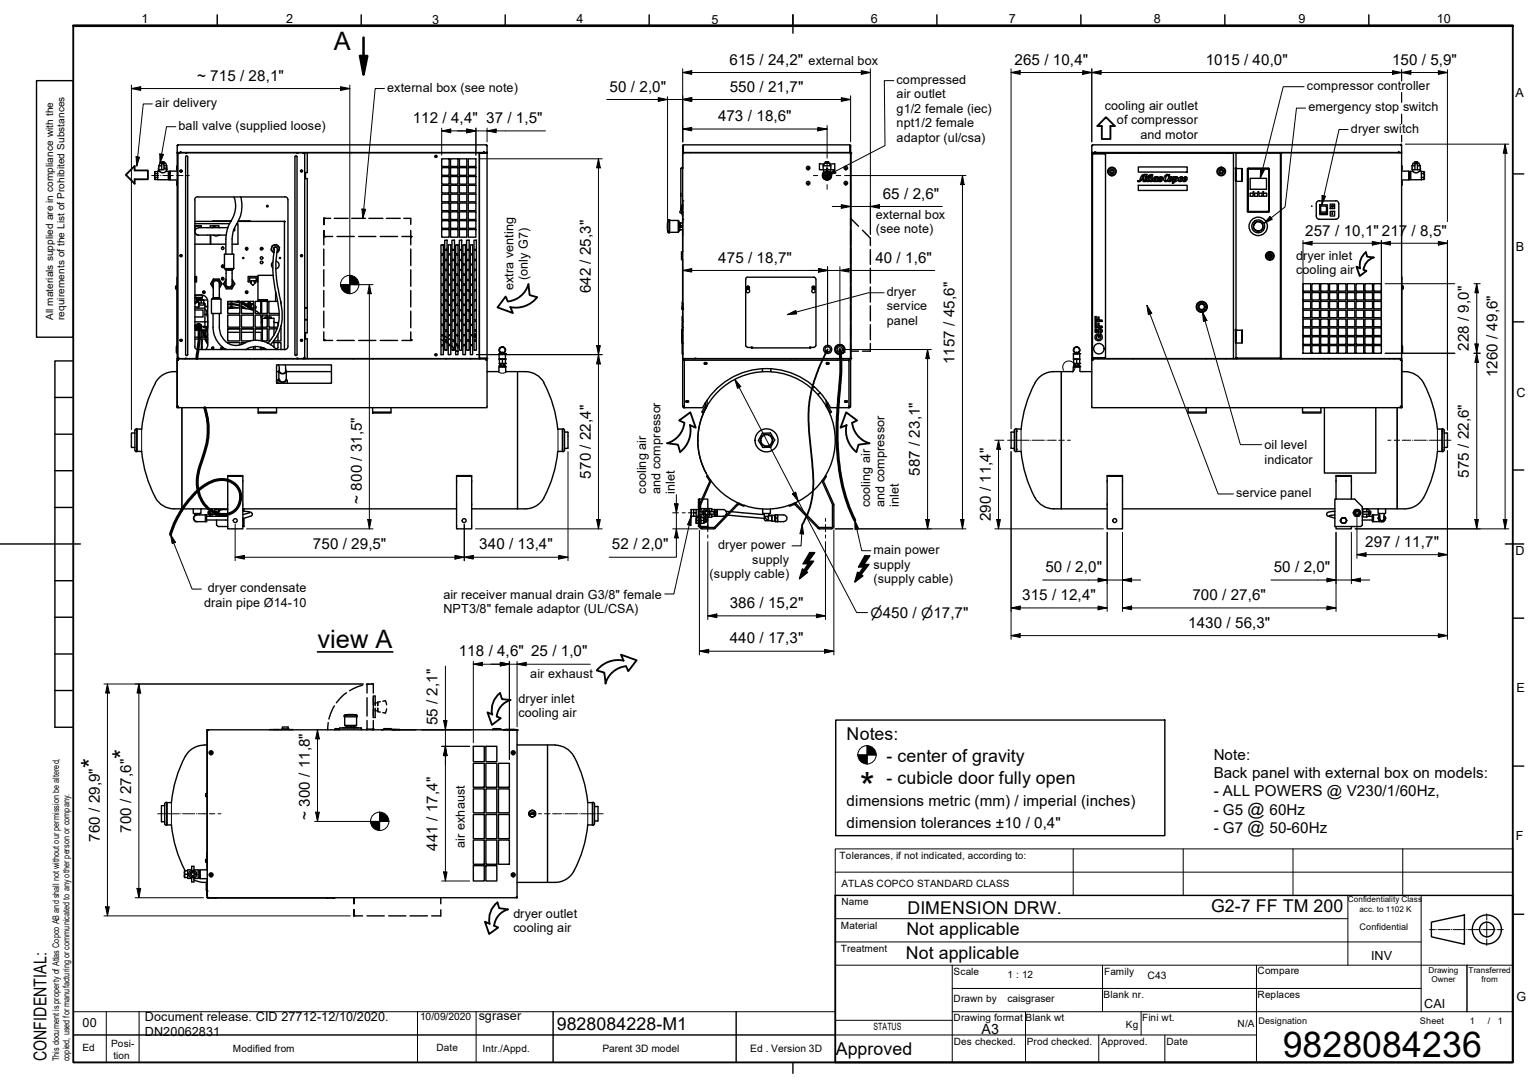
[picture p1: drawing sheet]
<svg xmlns="http://www.w3.org/2000/svg" width="420mm" height="297mm" viewBox="0 0 420 297" stroke-linecap="round" stroke-linejoin="round" font-family="sans-serif">
<defs><g id="words">
<text font-size="10.4" x="234.7" y="218.3">*</text>
<text font-size="9.7" x="350.2" y="288.6">9828084236</text>
<g font-size="6.9">
<text x="91.1" y="13.8">A</text>
<text x="86.7" y="176.8">view A</text>
<text x="27.2" y="209.7" transform="rotate(-90 27.2 209.7)">*</text>
<text x="35.8" y="207.2" transform="rotate(-90 35.8 207.2)">*</text>
</g>
<g font-size="4.8">
<text x="231.1" y="202.1">Notes:</text>
<text x="242.1" y="208.1">- center of gravity</text>
<text x="242.1" y="214.1">- cubicle door fully open</text>
<text x="247.7" y="249.4">DIMENSION DRW.</text>
<text x="330.6" y="249.1">G2-7 FF TM 200</text>
<text x="247.5" y="255.3">Not applicable</text>
<text x="247.3" y="261.9">Not applicable</text>
<text x="152" y="281.2">9828084228-M1</text>
<text x="228.2" y="288">Approved</text>
<text x="12.7" y="289.7" transform="rotate(-90 12.7 289.7)">CONFIDENTIAL:</text>
</g>
<g font-size="4.1">
<text x="199.2" y="17.6">615 / 24,2&quot;</text>
<text x="277" y="17.6">265 / 10,4&quot;</text>
<text x="329.2" y="17.6">1015 / 40,0&quot;</text>
<text x="380" y="17.6">150 / 5,9&quot;</text>
<text x="53.8" y="22.1">~ 715 / 28,1&quot;</text>
<text x="166.4" y="25.1">50 / 2,0&quot;</text>
<text x="199.3" y="25.1">550 / 21,7&quot;</text>
<text x="112.7" y="33.6">112 / 4,4&quot; 37 / 1,5&quot;</text>
<text x="196" y="33.1">473 / 18,6&quot;</text>
<text x="241" y="54.3">65 / 2,6&quot;</text>
<text x="356.4" y="64.3">257 / 10,1&quot; 217 / 8,5&quot;</text>
<text x="196.1" y="71.7">475 / 18,7&quot;</text>
<text x="239" y="71.7">40 / 1,6&quot;</text>
<text x="161.3" y="80.1" transform="rotate(-90 161.3 80.1)">642 / 25,3&quot;</text>
<text x="401" y="95.8" transform="rotate(-90 401 95.8)">228 / 9,0&quot;</text>
<text x="260.6" y="99.4" transform="rotate(-90 260.6 99.4)">1157 / 45,6&quot;</text>
<text x="408.8" y="103" transform="rotate(-90 408.8 103)">1260 / 49,6&quot;</text>
<text x="161.3" y="130.7" transform="rotate(-90 161.3 130.7)">570 / 22,4&quot;</text>
<text x="251.1" y="130" transform="rotate(-90 251.1 130)">587 / 23,1&quot;</text>
<text x="401" y="130.4" transform="rotate(-90 401 130.4)">575 / 22,6&quot;</text>
<text x="98.7" y="137.6" transform="rotate(-90 98.7 137.6)">~ 800 / 31,5&quot;</text>
<text x="270.5" y="142.4" transform="rotate(-90 270.5 142.4)">290 / 11,4&quot;</text>
<text x="85.4" y="150">750 / 29,5&quot;</text>
<text x="130.8" y="150">340 / 13,4&quot;</text>
<text x="167.1" y="150">52 / 2,0&quot;</text>
<text x="372.7" y="149.3">297 / 11,7&quot;</text>
<text x="285.4" y="156.3">50 / 2,0&quot;</text>
<text x="347.7" y="156.3">50 / 2,0&quot;</text>
<text x="199.3" y="166">386 / 15,2&quot;</text>
<text x="279.1" y="163.8">315 / 12,4&quot;</text>
<text x="325.6" y="163.8">700 / 27,6&quot;</text>
<text x="324.4" y="171.4">1430 / 56,3&quot;</text>
<text x="125.3" y="179.2">118 / 4,6&quot; 25 / 1,0&quot;</text>
<text x="199.3" y="175.6">440 / 17,3&quot;</text>
<text x="119.4" y="198" transform="rotate(-90 119.4 198)">55 / 2,1&quot;</text>
<text x="331.3" y="207.4">Note:</text>
<text x="331.3" y="212.4">Back panel with external box on models:</text>
<text x="231.1" y="220.1">dimensions metric (mm) / imperial (inches)</text>
<text x="331.3" y="217.4">- ALL POWERS @ V230/1/60Hz,</text>
<text x="35.8" y="227.3" transform="rotate(-90 35.8 227.3)">700 / 27,6&quot;</text>
<text x="84.6" y="223.9" transform="rotate(-90 84.6 223.9)">~ 300 / 11,8&quot;</text>
<text x="231.1" y="226.1">dimension tolerances ±10 / 0,4&quot;</text>
<text x="331.3" y="222.4">- G5 @ 60Hz</text>
<text x="331.3" y="227.4">- G7 @ 50-60Hz</text>
<text x="27.2" y="229.8" transform="rotate(-90 27.2 229.8)">760 / 29,9&quot;</text>
<text x="119.4" y="232.2" transform="rotate(-90 119.4 232.2)">441 / 17,4&quot;</text>
</g>
<g font-size="3.9">
<text x="237.6" y="168.7">⌀450 / ⌀17,7&quot;</text>
<text x="268" y="282.2">A3</text>
</g>
<g font-size="3.4">
<text x="38.7" y="6.2">1</text>
<text x="78.1" y="6.1">2</text>
<text x="118" y="6.5">3</text>
<text x="157.4" y="6.4">4</text>
<text x="194.2" y="6.5">5</text>
<text x="237.7" y="6.4">6</text>
<text x="275.5" y="6.3">7</text>
<text x="315" y="6.4">8</text>
<text x="354.5" y="6.4">9</text>
<text x="392.3" y="6.4">10</text>
<text x="220.7" y="17.8">external box</text>
<text x="244.8" y="22.9">compressed</text>
<text x="42.4" y="29.3">air delivery</text>
<text x="105.7" y="25.1">external box (see note)</text>
<text x="244.8" y="26.8">air outlet</text>
<text x="301.6" y="30">cooling air outlet</text>
<text x="356.8" y="24.6">compressor controller</text>
<text x="413.7" y="26.5">A</text>
<text x="48.8" y="35.5">ball valve (supplied loose)</text>
<text x="244.8" y="30.8">g1/2 female (iec)</text>
<text x="244.8" y="34.7">npt1/2 female</text>
<text x="304.9" y="33.9">of compressor</text>
<text x="357.2" y="30.4">emergency stop switch</text>
<text x="244.8" y="38.7">adaptor (ul/csa)</text>
<text x="311.3" y="37.8">and motor</text>
<text x="368.8" y="36.2">dryer switch</text>
<text x="239.1" y="59.8">external box</text>
<text x="239.1" y="63.7">(see note)</text>
<text x="353.8" y="71">d</text>
<text x="355.8" y="71">ryer inlet</text>
<text x="413.8" y="68.4">B</text>
<text x="144.1" y="76.4" transform="rotate(-90 144.1 76.4)">(only G7)</text>
<text x="353.8" y="74.9">cooling air</text>
<text x="140.2" y="79.3" transform="rotate(-90 140.2 79.3)">extra venting</text>
<text x="242.1" y="80.8">dryer</text>
<text x="242.1" y="84.8">service</text>
<text x="242.1" y="88.7">panel</text>
<text x="414" y="108.4">C</text>
<text x="345.2" y="122.7">oil level</text>
<text x="345.2" y="126.6">indicator</text>
<text x="176.4" y="134.9" transform="rotate(-90 176.4 134.9)">cooling air</text>
<text x="180.3" y="134.9" transform="rotate(-90 180.3 134.9)">and compressor</text>
<text x="184.3" y="134.9" transform="rotate(-90 184.3 134.9)">inlet</text>
<text x="337.5" y="135.7">service panel</text>
<text x="237.6" y="138.5" transform="rotate(-90 237.6 138.5)">cooling air</text>
<text x="241.5" y="138.5" transform="rotate(-90 241.5 138.5)">and compressor</text>
<text x="245.4" y="138.5" transform="rotate(-90 245.4 138.5)">inlet</text>
<text x="196.1" y="149.9">dryer power</text>
<text x="205.4" y="153.8">supply</text>
<text x="238.5" y="151.3">main power</text>
<text x="238.5" y="155.2">supply</text>
<text x="413.7" y="151.5">D</text>
<text x="56.7" y="161.7">dryer condensate</text>
<text x="193.7" y="157.8">(supply cable)</text>
<text x="238.5" y="159.2">(supply cable)</text>
<text x="55.8" y="165.7">drain pipe Ø14-10</text>
<text x="121.1" y="163.4">air receiver manual drain G3/8&quot; female</text>
<text x="121.1" y="167.4">NPT3/8&quot; female adaptor (UL/CSA)</text>
<text x="144.8" y="185.2">air exhaust</text>
<text x="141.5" y="191.8">dryer inlet</text>
<text x="414" y="189">E</text>
<text x="141.5" y="195.8">cooling air</text>
<text x="126.9" y="231.4" transform="rotate(-90 126.9 231.4)">air exhaust</text>
<text x="413.8" y="229.3">F</text>
<text x="140.1" y="250.6">dryer outlet</text>
<text x="140.1" y="254.5">cooling air</text>
<text x="374.3" y="262">INV</text>
<text x="388.8" y="275.2">CAI</text>
<text x="414" y="273.2">G</text>
<text x="22.5" y="280.3">00</text>
<text x="39.6" y="278.8">Document release. CID 27712-12/10/2020.</text>
<text x="130.7" y="278.6">sgraser</text>
<text x="39.6" y="282.8">DN20062831</text>
</g>
<g font-size="2.8">
<text x="313.3" y="267.4">C43</text>
<text x="275" y="273.5">caisgraser</text>
<text x="114.7" y="278.4">10/09/2020</text>
<text x="164.5" y="287.1">Parent 3D model</text>
<text x="204.8" y="287.1">Ed . Version 3D</text>
</g>
<g font-size="2.7">
<text x="14.5" y="87.4" transform="rotate(-90 14.5 87.4)">All materials supplied are in compliance with the</text>
<text x="17.7" y="87.4" transform="rotate(-90 17.7 87.4)">requirements of the List of Prohibited Substances</text>
<text x="229.2" y="234.4">Tolerances, if not indicated, according to:</text>
<text x="229.7" y="242.2">ATLAS COPCO STANDARD CLASS</text>
<text x="229.7" y="247">Name</text>
<text x="229.6" y="253.7">Material</text>
<text x="229.6" y="259.9">Treatment</text>
<text x="260.3" y="266.2">Scale</text>
<text x="275.1" y="267.1">1 : 12</text>
<text x="301.4" y="266.2">Family</text>
<text x="343.3" y="265.9">Compare</text>
<text x="260.3" y="273.5">Drawn by</text>
<text x="301.3" y="272.6">Blank nr.</text>
<text x="343.3" y="272.5">Replaces</text>
<text x="238.4" y="281.2">STATUS</text>
<text x="260.3" y="278.7">Drawing format</text>
<text x="280" y="278.6">Blank wt.</text>
<text x="307.4" y="280.7">Kg</text>
<text x="311.8" y="278.7">Fini wt.</text>
<text x="337.9" y="280.4">N/A</text>
<text x="22.5" y="287.1">Ed</text>
<text x="30.4" y="285.7">Posi-</text>
<text x="63.6" y="287.1">Modified from</text>
<text x="119.2" y="287.1">Date</text>
<text x="131.8" y="287.1">Intr./Appd.</text>
<text x="260.4" y="285.3">Des checked.</text>
<text x="280.4" y="285.3">Prod checked.</text>
<text x="300.6" y="285.3">Approved.</text>
<text x="318.5" y="285.3">Date</text>
<text x="31" y="289">tion</text>
</g>
<g font-size="2.5">
<text x="371.2" y="254">Confidential</text>
<text x="343.6" y="279.6">Designation</text>
<text x="387.7" y="279.6">Sheet</text>
<text x="401.3" y="279.6">1</text>
<text x="406.2" y="279.5">/</text>
<text x="408.9" y="279.4">1</text>
<text x="16.2" y="289.7" transform="rotate(-90 16.2 289.7)">This document is property of Atlas Copco AB and shall not without our permission be altered,</text>
<text x="19" y="289.7" transform="rotate(-90 19 289.7)">copied, used for manufacturing or communicated to any other person or company.</text>
</g>
<g font-size="2.2">
<text x="368" y="246.4">Confidentiality Class</text>
<text x="371.2" y="249">acc. to 1102 K</text>
<text x="390" y="265.5">Drawing</text>
<text x="390.8" y="268">Owner</text>
<text x="400.9" y="265.6">Transferred</text>
<text x="404.5" y="268.1">from</text>
</g>
</g></defs>
<!-- layer: Visible Edges(Atlas Copco) -->
<g fill="none" stroke="#000" stroke-width=".38">
<path d="M48.5 39.7v.1M48.5 39.6l-.1 .2M132.8 39.7l.1 .1M132.8 39.6l.2 .2M186.5 39.7l-.1 .1M186.5 39.6l-.1 .2M186.6 39.5h45.4v2.1h-45.4zM232.1 39.7l.1 .1M232.1 39.6l.1 .2M232.2 39.7v1.9zM298.3 39.6l-.2 .2M298.3 39.7l-.1 .1"/>
<path d="M382.5 39.6l.2 .2-.2-.1M42.3 46.8v2.2M42.3 47.4h.8M42.3 46.8h.8M42.3 48.4h.8M42.3 49h.8M43.4 45.3l-.2 1.5M43.4 45.3l.3-.7h1.5l.3 .7v.6M43.4 46.3h.7M43.4 45.3h.7M43.6 46.8a1.22 1.22 0 0 0 1.8 0M43.6 46.8h-.5v2.3h2.9v-2.3h-.6"/>
<path d="M43.6 46.3v.5M44.1 44.7h.7v1.6h-.7zM44.4 44.6v-.4h.5v.4M44.4 44.2h-.3v.4M44.8 45.9h.7M44.8 45.3h.7M45.5 45.9l-.1 .9M46 47.4h.3M46 46.8h.3M46 48.4h.3M46 49h.3M46.3 46.8v2.2"/>
<path d="M46.3 46.8l.1 .2M46.4 48.8l-.1 .2M46.4 46.7v2.4h2M46.4 46.7h2M46.4 46.7v2.4M48.3 45.5l.1 .8M48.3 49.6l.1 .9M48.4 45.3l-.1 .1M48.4 49.5l-.1 .1M48.4 41.8h.1M48.4 41.8v56M48.5 41.7h.1"/>
<path d="M48.5 41.6l-.1 .1M48.5 41.6l-.1-.1v-1.8l.2-.2h84.2l.2 .2v1.8l-.2 .1M48.6 41.6h.7v-.1v.1h82.8v-.1v.1h.7M49 41.7l-.5 .1M49 41.7h34.9M49 41.7l-.4 .4v55.4l.4 .4M49.2 46.7v.1M49.3 46.8l.3 .1M49.7 46.7l-.5 .1M50.7 41.8h.1M53.2 54.6v40M54 53.7a.86 .86 0 0 0-.9 .9"/>
<path d="M54 53.8h23.8M63.9 53.8a7.8 7.8 0 0 1-1.3 7.3l-.9 3.1v5.2M65.7 53.8a8.9 8.9 0 0 1-1.1 7.3M77.8 53.7a.86 .86 0 0 1 .8 .9M78.6 54.6v40a.86 .86 0 0 1-.8 .8M82.8 41.8l.4-.1h-.5l.5 .4v55.4l-.5 .4h.7l-.6-.1M82.9 41.8h.4M83.2 48.8h.7v42.1h-.7M83.4 47.1v1.7M83.9 41.7l47 .1-.1 56M83.9 41.7v5.4h-.7M88.4 59.6h1.9"/>
<path d="M88.4 59.7v1.6M88.5 59.6v1.7M91.2 59.6h3.9M95.9 41.6v.1M96 59.6h3.8M100.7 59.6h3.8M105.5 59.6h3.8M110.2 59.6h1.9v1.7M118.8 42.9h.4M119.8 41.6v.1M120.6 57.8h2v2.1h-2zM120.6 55.4h2v2.1h-2z"/>
<path d="M120.6 53h2v2.1h-2zM120.6 50.6h2v2.1h-2zM120.6 48.2h2v2.1h-2zM120.6 45.8h2v2.1h-2zM120.6 43.4h2v2.1h-2zM123 57.8h2v2.1h-2zM123 55.4h2v2.1h-2zM123 53h2v2.1h-2zM123 50.6h2v2.1h-2zM123 48.2h2v2.1h-2zM123 45.8h2v2.1h-2zM123 43.4h2v2.1h-2z"/>
<path d="M125.4 57.8h2v2.1h-2zM125.4 55.4h2v2.1h-2zM125.4 53h2v2.1h-2zM125.4 50.6h2v2.1h-2zM125.4 48.2h2v2.1h-2zM125.4 45.8h2v2.1h-2zM125.4 43.4h2v2.1h-2zM127.8 57.8h2.1v2.1h-2.1zM127.8 55.4h2.1v2.1h-2.1zM127.8 53h2.1v2.1h-2.1zM127.8 50.6h2.1v2.1h-2.1zM127.8 48.2h2.1v2.1h-2.1z"/>
<path d="M127.8 45.8h2.1v2.1h-2.1zM127.8 43.4h2.1v2.1h-2.1zM130.9 41.7l-.1 .1M132.9 41.7h.1M132.9 41.6l.1 .1M132.9 41.7h-2l2 .1M132.9 41.7v.1M133 41.8h-2.1v56h2.1M133 41.8v56M185.6 57.9l.6-1.7v2.1l-.6-.4M185.9 46v11.1M185.9 52.8v.8"/>
<path d="M186.2 46l-.1-.2 .3 .1-.5 .2M186.2 45.7v.1M186.4 45.7l-.3 .3M186.4 42v.1M186.4 55.9h-.2v2.7h.2M186.4 55.7v1.2M186.4 57.7v1.3M186.4 59.9v4.4M186.4 41.8h.1M186.4 41.8v56M186.4 41.7v.1M186.4 41.7h45.8"/>
<path d="M186.4 41.5l.1 .1M186.5 41.6h-.1v-1.9v2.1M188.4 41.6v.1M188.5 41.6v.1M224.7 46.3h1M224.7 45.3h2.1M224.8 47.1a1.24 1.24 0 0 0 .1 1.7 1.24 1.24 0 0 0 1.7 0 1.24 1.24 0 0 0 .1-1.7M224.9 46.3v.9M224.9 47.1a1.24 1.24 0 0 0 0 1.7 1.24 1.24 0 0 0 1.7 0 1.24 1.24 0 0 0 .1-1.7M224.9 44.8l-1.2-.1v1.6h1v-1M224.9 44.8l-.2 .5M224.9 44.8l.1-.2h1.6v.2"/>
<path d="M225.3 44.6v-.4h.3v.4M225.6 44.2h.5M225.7 45.9h.2v.9h-.2zM225.9 46.3h.9M226.1 44.6v-.4h.2v.4M226.2 47.1a.92 .92 0 0 0-1.3 .8 .92 .92 0 0 0 1.3 .8M226.2 47.1l.5 .8M226.3 47.1l.4 .3v.5M226.3 47.1l-.5-.3-.9 .6v1l.9 .6 .5-.3M226.6 44.8l1.3-.1v1.6h-1.1v-1M226.6 44.8l.2 .5M226.7 47.9v.5l-.4 .3"/>
<path d="M226.7 46.3v.9M226.7 47.9l-.5 .8M232.2 41.5l-.1 .1M232.2 41.7v.1M232.2 41.6h-.1M232.2 41.7h.1M232.2 41.6h.1M232.2 41.8v56M232.2 41.7v55.8M232.2 41.7v.4M232.2 42.5v.1M232.3 42.1v55.4"/>
<path d="M298.1 41.9h.1M298.1 41.8h2.1M298.1 41.9v55.9M298.1 41.9h38.6M298.1 41.7l2.1 .1zM298.2 41.7h-.1M298.2 41.6l-.1 .1M298.4 42l-.1 .2v55.3M298.4 42h3.3l.1 .2v55.3M299 41.5v.1zM299 41.6h82.8v-.1v.1h.7M300.2 41.7h11.1"/>
<path d="M303.3 46.5h.6M303.3 46.5v.6M303.3 47.2h.6M303.3 46.5v.1M303.9 46.5v.1M303.9 46.5v.6M310.8 50.6h13.3v1.4h-13.3zM310.8 45.6h13.3v1.4h-13.3zM311.3 41.6v.2M311.7 48l.7-.4h.8l-.3 .1-.4 1.6h.2l.4-.5 .1-.4h-.3l.1-.2 .8-.3-.1 .3h.2l-.3 .2-.2 .7 .2 .2 .3-.4 .4-1h-.3v-.2h.7l-.3 1.4v.2h.1a1.17 1.17 0 0 1 1.2-1l.5-.1-.2 1.1 .5-.3-.1 .3a.24 .24 0 0 0 .4 0 .25 .25 0 0 0-.3-.4 .46 .46 0 0 1 .3-.6 .46 .46 0 0 1 .6 .3l-.3 .1-.1-.3-.2 .2a.56 .56 0 0 1 .4 .4 .56 .56 0 0 1-.3 .6l-.6-.2-.6 .2-.1-.2a.45 .45 0 0 1-.5 .2 .45 .45 0 0 1-.3-.4l-.4 .4h-.3l-.2-.3-.4 .3h-.3l-.2-.3a.46 .46 0 0 1-.5 .3 .46 .46 0 0 1-.4-.4l.1-.4h-.4a1.04 1.04 0 0 1-1.1 .8v-.3h.4zM312.2 47.9l.3-.2-.3 .9h-.4zM315.4 48.4a.47 .47 0 0 1 .2 .6 .47 .47 0 0 1-.4 .3z"/>
<path d="M318 48a.75 .75 0 0 1 1.1-.3h.2l-.1 .6h-.2v-.4a.74 .74 0 0 0-.8 1 .37 .37 0 0 0 .3 .5 .37 .37 0 0 0 .4-.5l.1-.1a.59 .59 0 0 1 .5-.6 .59 .59 0 0 1 .6 .4l-.1 .3 .4-.4-.1-.3 .6 .2a.45 .45 0 0 1 .6 0 .45 .45 0 0 1 0 .6l.5-.5a.4 .4 0 0 1 .6-.3 .4 .4 0 0 1 .1 .6l-.2-.1 .2-.2-.2-.1a.46 .46 0 0 0-.3 .5 .46 .46 0 0 0 .3 .4 1.39 1.39 0 0 1 1.3-1 .68 .68 0 0 1 .1 1 .68 .68 0 0 1-1 0v-.2a.6 .6 0 0 1-.6 .5 .6 .6 0 0 1-.5-.4v-.3l-.8 .7-.4-.1-.2 .5h-.4l.3-1.1-.2 .2a.64 .64 0 0 1-.6 .5 .64 .64 0 0 1-.6-.4 .72 .72 0 0 1-1.1 .1 .72 .72 0 0 1 .1-1.1zM319.5 48.5l.1-.1a.49 .49 0 0 1 .2 .6 .49 .49 0 0 1-.5 .3zM320.9 48.6v-.1a.45 .45 0 0 1 .2 .5 .45 .45 0 0 1-.4 .3zM323.5 48.5l.3-.1v.5l-.1 .4-.4 .1zM333.1 46.5v.6M333.1 47.1l.1 .1M333.1 46.5h.6M333.1 47.2h.6M333.2 46.5l-.1 .1M333.7 46.5l.1 .1M333.8 47.1l-.1 .1M333.8 46.5v.6"/>
<path d="M335.1 41.7h2.5l-.1 .1M335.1 41.6v.2M335.7 41.7l-.1 .1M336.7 41.9h.1M336.7 41.9v55.9M337.3 45.9h.1M337.2 46h1.9M337.3 46l.1 3.5zM337.3 45.8l.2 .1M337.4 49.5h1.7M337.4 49.5v40.5M337.5 41.8l-.1 4.1"/>
<path d="M339.1 46l.1 3.5zM340.6 46h5.9v11.9l-5.9-.1zM340.7 46.2v11.4M340.7 57.6h.1M340.7 57.5l.2 .2M340.8 46.1h5.4l.2 .1M340.8 57.8h5.5M340.8 46.1l-.1 .1M340.9 46.1l-.1 .1M341.3 52.8h.8v.7l-.8 .1zM341.3 48.8v2.8M341.3 51.6l.1 .1"/>
<path d="M341.4 48.7l-.1 .1M341.4 48.7l4.4 .1M341.4 51.7h4.3M342.5 52.8h.8v.8h-.8zM343.7 52.8h.9v.8h-.8zM344.9 52.8h.9v.7l-.8 .1zM345.8 51.6l-.1 .1M345.8 48.8v2.8M346.2 46.1v.1M346.3 57.6l-.1 .1M346.3 57.5l-.1 .2M346.4 57.6l-.2 .2"/>
<path d="M346.4 46.2v11.4M349.4 41.8h-11.9M349.4 41.8v56M349.4 41.8h.1M349.6 41.7l-12 .1M349.6 41.8h.2M349.6 41.7h.1M349.6 41.7v.1M349.7 41.6l.1 .1M349.7 41.7h.1M349.8 41.8h.1M349.8 41.8v56.1"/>
<path d="M349.8 41.8h32.8M359.3 59a.86 .86 0 0 0 .9 .9M359.3 55.7v3.3M360.2 54.8h4.5M360.2 54.8a.86 .86 0 0 0-.9 .8M360.3 55.9h2.1v2.7h-2.1zM360.6 57.9h1.5v-1.7h-1.5v2.1h1.5v-.4M363.2 55.7h1.2v1.2h-1.2zM363.2 57.7h1.2v1.3h-1.2zM363.7 58.2v.3M363.7 58.1v.5M364.6 54.8a.86 .86 0 0 1 .9 .8"/>
<path d="M365.5 59a.86 .86 0 0 1-.9 .9h-4.4M365.5 55.7v3.3M382.5 41.6l.2-.1-.2-2h-84.2l-.2 .2v1.8l.9 .1M382.6 41.8h.1M382.7 46.7l2 .1v2.3h-2M382.7 45.3l.1 .1M382.7 49.5l.1 .1M382.7 41.8v56M382.8 45.5l-.1 .8M382.8 49.6l-.1 .9M384.6 46.7v2.4M384.7 48.8v.2"/>
<path d="M384.7 46.8v2.2M384.7 46.8v.2M384.7 47.4h.4M384.7 46.8h.4M384.7 48.4h.4M384.7 49h.4M385.5 45.3v1h.8M385.5 45.3h.8M385.5 45.3l.3-.7h1.5l.4 .7M385.7 46.8h.1a1.11 1.11 0 0 0 1.7 0M385.7 46.3v.5M385.7 46.8h-.6v2.3h2.9v-2.3h-.2"/>
<path d="M386.6 44.6v-.4h.4v.4M386.6 44.2h-.4v.4M387 46.3v-1.6h-.7v1.6h1.4M387 45.3h.7M387.5 46.3v.5M387.7 45.3l.1 1.5h-.3M388 47.4h.7M388 46.8h.7M388 48.4h.7M388 49h.7M388.7 48.4v.6M388.7 47.4v1"/>
<path d="M388.7 46.8v.6M388.7 46.8v2.2M47.9 78.2v.6M47.9 78.8l.3 .2M48.2 78.3h.1M48.2 78.8h.1M48.2 78.1v.8M48.2 78l-.3 .2M48.4 75.7l-.1 18.6M53.2 75.9v.7M53.2 75.5l.5 .1M53.2 66.7h8.5"/>
<path d="M53.2 61.1h9.5M53.2 60.4h9.9M53.7 75.6v1.3h-.5M54.2 62.2a.98 .98 0 0 0-1 1 .98 .98 0 0 0 1 1l-.8-.4M54.2 62.2h8M54.2 64.2h7.5M54.9 62.2v-.6h-1.6v1.2M54.9 61.8h-1.6M57.4 64.2v2.5M57.5 64.2v2.5M58.2 77.5a.86 .86 0 0 1 .8-.9 .86 .86 0 0 1 .9 .9M58.2 78.2a1.11 1.11 0 0 1 .1-1.5 1.11 1.11 0 0 1 1.5 0 1.11 1.11 0 0 1 .1 1.5"/>
<path d="M58.2 76.2l-.7 1.3 .7 1.2M58.2 77.5v3.8M58.3 64.2h.1M58.3 76.2h1.5l.8 1.3-.7 1.2M58.9 61.7l-1 .5M59.6 61.6l.3 .6M59.8 61.6h-2.4v.6M59.8 64.2a1.24 1.24 0 0 1-1.4 .1M59.8 76.2h.1M59.9 77.5v3.8M61.3 69.4h2.5M61.3 73.3h2.5"/>
<path d="M61.3 69.5v3.8M61.3 73.3h.1M61.3 69.5h.1M61.5 73.3v.2M61.7 77.5a.86 .86 0 0 0 .8 .8 .86 .86 0 0 0 .9-.8M61.7 76.8a1.11 1.11 0 0 0 .1 1.5 1.11 1.11 0 0 0 1.5 0 1.11 1.11 0 0 0 .1-1.5M61.7 76.2l-.7 1.3 .8 1.3M61.7 73.8l-.2-.3h2.1l-.2 .3M61.7 73.8h1.7M61.7 73.8v3.7M61.8 78.9h1.5M63.1 60.3l-4.9 .1"/>
<path d="M63.4 76.2l.7 1.3-.8 1.3M63.4 73.8v3.7M63.6 73.3v.2M63.8 69.5h.1M63.8 69.5v3.8M63.8 73.3h.1M63.9 62.5l.1 .5M64.1 62.2v.8M64.6 61.1h.4v5.6h-1.6M64.6 61.1a7.2 7.2 0 0 0-1.2 4.2v4.1M65 60.4h12.6M65.1 60.3h3.1"/>
<path d="M67.8 75.6v1.3h.7M67.8 75.6h2.6M68.2 60.3l.1 .1M68.2 60.3v.1M68.2 76.6h.3M68.2 75.9h1.6M68.2 75.9v.7M68.4 76.6v.3M68.6 77.1l-.2 .1 .6 .6M68.7 76.6l-.2 .5M68.8 76.6l.6 .1 .1 .4M69 77.8h.1"/>
<path d="M69.5 77.1l.2 .1-.6 .6M69.6 76.6v.3M69.7 76.6h.1M69.9 75.9v.7M70.4 75.6l-.1 1.3h-.6M71.7 67.7l-.6 .4M74.5 71.5l-.4 .8 .4 .8M74.5 75.2h-4.1v7.1h4.8v-2.7M74.8 66.9h.6l.5 .2M74.8 66.9a1.05 1.05 0 0 0-.7 1 1.05 1.05 0 0 0 .7 1M74.9 66.9l.5-.2 .5 .5M74.9 66.9l-.6 .2-.3 1.1 .8 .8"/>
<path d="M74.9 67.6l-.2 .3 .2 .3M74.9 68l-.2 1.3a28.3 28.3 0 0 0 .4 9.8l.7 3.3a11.5 11.5 0 0 1-2.3 10.9l-.3 .3M75.3 71.3a1.05 1.05 0 0 1 .9 1.1 1.05 1.05 0 0 1-.9 1M75.4 67.5a.48 .48 0 0 0-.6 .1 .48 .48 0 0 0 .1 .7M75.4 67.5a2.65 2.65 0 0 1 .1 2.3 27.3 27.3 0 0 0 .4 9.1l.4 1.7a15.5 15.5 0 0 1-.2 10.1l-2.2 3.4M75.4 67.5l-.5 .1M75.9 67.2l.4 .3-.3 1.3h-.4l.6-.7v-.5zM77.6 60.4l.1 .1M77.6 60.4l.1 35M77.6 60.4v.1M88.4 63v3.9M88.4 68v4.5"/>
<path d="M88.4 73.6v4.6M88.4 79.3v4.5M88.5 62.9v1.7M112.1 62.9v4M112.1 68v4.5M112.1 73.6v4.6M112.1 79.3v4.5M120.4 77.8h.6v2.5h-.6zM120.4 75.1h.6v2.5h-.6zM120.4 72.3h.6v2.6h-.6zM120.4 69.6h.6v2.5h-.6zM120.4 66.9h.6v2.4h-.6z"/>
<path d="M120.6 62.7h2v2.1h-2zM120.6 60.2h2v2.1h-2zM121.4 79.4h.6v2.4h-.6zM121.4 76.6h.6v2.5h-.6zM121.4 73.8h.6v2.5h-.6zM121.4 71.1h.6v2.5h-.6zM121.4 68.3h.6v2.6h-.6zM121.4 65.6h.6v2.5h-.6zM122.4 77.8h.7v2.5h-.7zM122.4 75.1h.7v2.5h-.7zM122.4 72.3h.7v2.6h-.7zM122.4 69.6h.7v2.5h-.7z"/>
<path d="M122.4 66.9h.7v2.4h-.7zM123 62.7h2v2.1h-2zM123 60.2h2v2.1h-2zM123.4 79.4h.7v2.4h-.7zM123.4 76.6h.7v2.5h-.7zM123.4 73.8h.7v2.5h-.7zM123.4 71.1h.7v2.5h-.7zM123.4 68.3h.7v2.6h-.7zM123.4 65.6h.7v2.5h-.7zM124.4 77.8h.6v2.5h-.6zM124.4 75.1h.6v2.5h-.6zM124.4 72.3h.6v2.6h-.6z"/>
<path d="M124.4 69.6h.6v2.5h-.6zM124.4 66.9h.6v2.4h-.6zM125.4 79.4h.6v2.4h-.6zM125.4 76.6h.6v2.5h-.6zM125.4 73.8h.6v2.5h-.6zM125.4 71.1h.6v2.5h-.6zM125.4 68.3h.6v2.6h-.6zM125.4 65.6h.6v2.5h-.6zM125.4 62.7h2v2.1h-2zM125.4 60.2h2v2.1h-2zM126.4 77.8h.7v2.5h-.7zM126.4 75.1h.7v2.5h-.7z"/>
<path d="M126.4 72.3h.7v2.6h-.7zM126.4 69.6h.7v2.5h-.7zM126.4 66.9h.7v2.4h-.7zM127.4 79.4h.7v2.4h-.7zM127.4 76.6h.7v2.5h-.7zM127.4 73.8h.7v2.5h-.7zM127.4 71.1h.7v2.5h-.7zM127.4 68.3h.7v2.6h-.7zM127.4 65.6h.7v2.5h-.7zM127.8 62.7h2.1v2.1h-2.1zM127.8 60.2h2.1v2.1h-2.1zM128.4 77.8h.6v2.5h-.6z"/>
<path d="M128.4 75.1h.6v2.5h-.6zM128.4 72.3h.6v2.6h-.6zM128.4 69.6h.6v2.5h-.6zM128.4 66.9h.6v2.4h-.6zM129.4 79.4h.6v2.4h-.6zM129.4 76.6h.6v2.5h-.6zM129.4 73.8h.6v2.5h-.6zM129.4 71.1h.6v2.5h-.6zM129.4 68.3h.6v2.6h-.6zM129.4 65.6h.6v2.5h-.6zM182.3 60.5v2.6M182.4 60.1h.4v3.4h-.3a5.1 5.1 0 0 1-.1-3.4z"/>
<path d="M182.8 60.2h2.4v3.2h-2.4M185.2 60.4h.2v2.8h-.2M185.4 62.7h1M185.4 60.8l1 .1M185.4 61.3h.3v.3h.7M185.4 61.6h.3v.3h-.3zM185.4 61.6v.3M185.7 61.6v.4M186.1 68.8l.2-.1v2.3l-.2-.1zM186.3 71h.1M186.3 68.7h.1M186.4 62h-.7v.3h-.3"/>
<path d="M203.9 79.1a.48 .48 0 0 0-.1 .7 .48 .48 0 0 0 .7 0 .48 .48 0 0 0 0-.7M204 78.9l-.1 .1M204.1 78.3l.3 .2-.1 .2h-.2zM204.3 78.9h.2M204.5 78.9v.1M221.8 79.1a.48 .48 0 0 0-.1 .7 .48 .48 0 0 0 .7 0 .48 .48 0 0 0 0-.7M221.8 78.9v.1M221.9 78.9h.1M222 78.3l.3 .2-.1 .2h-.2zM222.4 78.9h-.2M222.4 78.9v.1M222.7 76.2l-.5-.5h-18.1l-.5 .2v18.4l.5 .5"/>
<path d="M222.8 76.2v18.1M346.3 69.4l.2-.1-.2 .6 .2 .6a.6 .6 0 0 1-.4-.5 .6 .6 0 0 1 .2-.6zM346.8 69.5l.3 .4-.3 .4M346.8 69.3a.6 .6 0 0 1 .5 .6 .6 .6 0 0 1-.5 .6M346.8 69.3v.2M346.8 70.2v.2M355.7 77.5h2.1v2h-2.1zM355.7 79.9h2.1v2h-2.1zM358.1 77.5h2.1v2h-2.1zM358.1 79.9h2.1v2h-2.1zM360.6 77.5h2v2h-2zM360.6 79.9h2v2h-2z"/>
<path d="M363 77.5h2.1v2h-2.1zM363 79.9h2.1v2h-2.1zM365.4 77.5h2.1v2h-2.1zM365.4 79.9h2.1v2h-2.1zM367.8 77.5h2.1v2h-2.1zM367.8 79.9h2.1v2h-2.1zM370.2 77.5h2.1v2h-2.1zM370.2 79.9h2.1v2h-2.1zM372.6 77.5h2.1v2h-2.1zM372.6 79.9h2.1v2h-2.1zM375 77.5h2.1v2h-2.1zM375 79.9h2.1v2h-2.1z"/>
<path d="M382.7 75.7v19.2M382.7 78.3h.1M382.7 78.8h.1M382.8 78l.3 .2M382.8 78.1v.8M383.1 78.8l-.3 .2M383.1 78.2v.6M48.1 94.7v1.5M48.2 96.2l.2 .3M48.3 98.5v12.6M48.4 97.9l.1 .1M48.4 98.3v12.6"/>
<path d="M48.4 97.8l.1 .1M48.4 97.8l.6 .1M48.4 98.3v.2M48.4 94.3l-.2 .3M48.5 97.9h.1M48.5 98.2l.2 .1h-.3M48.7 98l-.3 .3M48.7 98.1l-.1 .1M48.7 98h84v.3h.3v13h-84.3v-.4h-.3M48.7 98v.3M49 97.9h1.7M49.6 92.8v.3"/>
<path d="M50.4 97.9v.1M50.7 96.8l.3 .3 .2-.3M50.7 97.8v.1M50.7 97.8l30.4 .1M50.7 96.8v-54l.3-.3 .2 .3v54M51.7 97.9v.1M53.1 94.6a.86 .86 0 0 0 .9 .8M53.2 81.6a.35 .35 0 0 1 .5 .3 .35 .35 0 0 1-.5 .3M53.2 81.3l.2-.2 .6 .4v.8l-.8 .3M53.2 84.6h2.2v1.9h-2.2M53.2 90.2h1.7M53.2 84.1h2.7v3.8"/>
<path d="M53.2 87.9h2.7M53.2 89.1h.2M53.2 80.6h1.9M53.2 89h.1M53.2 88.9h.1M53.2 92.1h3.5M53.2 92.6h3.5M53.2 82.7h.1M53.3 89l.1 .1M53.3 88.9h.1M53.3 81.2h-.1M53.4 89.1l.1 .3"/>
<path d="M53.4 89.1l.1 .2M53.4 89.6v.6M53.4 89.5l-.2 .1M53.4 81.2l.6 .3M53.5 89.4a.8 .8 0 0 1 .6-1.1 .8 .8 0 0 1 .8 1 .8 .8 0 0 1-1.2 .3h-.2M53.5 81.2l.4 .3M53.5 89.6v.6M53.5 89.6h.1M53.6 89.4l-.4 .3M53.6 81.2h1.6l-1.5 .1M53.6 88.7l-.1 .1M53.6 89.1a.64 .64 0 0 0 1 .6 .64 .64 0 0 0 0-1.1 .64 .64 0 0 0-1 .5v.2"/>
<path d="M53.6 89.3l-.1 .1M53.9 82.4l-.4 .3M54 82.3l-.6 .4M54 81.6v.7M54 95.4h23.8M54.1 81.7v.5M54.1 81.3l.1 .1M54.2 88.4h.1M54.2 89.9h.1M54.2 81.4l-.1 2.3M54.2 83h.1M54.2 81.4h.4v.6"/>
<path d="M54.3 83v.8h-1.1M54.3 83h.1M54.4 82.8l.1 .4 .6 .1a.47 .47 0 0 0 .6-.5M54.5 82.7h1.2M54.5 82.8h.1M54.9 88.7v.1M54.9 82h.7v.7M54.9 89.5v.7M54.9 82v.7M54.9 90.2v1.9M55 89.1h1.7M55 92.6l.2 .5"/>
<path d="M55 94.9l.1 .5M55 80.6a1.68 1.68 0 0 1 1.7 1.7M55.1 81.3v.7M55.1 89.1v1.1M55.1 81.4h-.4v.6M55.2 93.3h-.2v1.6h.2M55.2 90.2v1.9M55.2 92.6v2.8M55.2 80.6v.6M55.4 90.1l.4 2M55.4 81.9l-.2 .1M55.4 82h-1.2h.7"/>
<path d="M55.4 81.9h1.2M55.4 81.9h-.3M55.5 82l.2 .1M55.5 90.1l.4 2M55.6 90.1l.4 2M55.6 89.1v.3h1v-.3M55.6 89.4h1M55.8 83h.1v1.1M55.9 90.1l.4 2M55.9 85.8h.2M55.9 87.9v1.2M55.9 84.6h.2"/>
<path d="M55.9 83.5l.8 .4M56 92.6l.7 1.3M56 84.6l.4 .2 .1 1.2M56.1 92.6l.6 1.1M56.2 92.6l.5 1M56.2 85.8l.4 .5M56.2 92.6l.5 .9M56.3 89.8h.2M56.5 89.5h-.2v.7h-1.4M56.5 89.8h.2M56.5 89.5h.2M56.5 89.9l-.4 .8 .4 1.4"/>
<path d="M56.5 89.8l.2 1.6M56.5 89.4v.1M56.5 92.6l.2 .3M56.6 85.8l-.1 .2M56.6 86.4l.1 1.5h-.8M56.6 85.9l-.1 .1M56.6 92.6l.1 .1M56.7 83.5l-.2 .2M56.7 85.9h-.3M56.7 82.3v11.9l-.1 .7-.5 .6M56.7 87.8h.1M57.7 81.7v3.8"/>
<path d="M57.8 81.6h2.5M57.8 81.7h.1M57.9 95.1l.2 .2M57.9 95l.2 .2M58 81.5v.1M58.1 94.9l.2 .1M58.2 85.6v3.7a6.8 6.8 0 0 0 3.6 6.1M58.2 94.8l-.4 .4 .2 .1M58.2 81.3l-.2 .2h2.1l-.2-.2M58.2 81.3h1.7M59.9 85.6v3.7a4.7 4.7 0 0 0 2.5 4.5 4.7 4.7 0 0 0 5-.5 7.3 7.3 0 0 1 8 2.1M60.1 81.5v.1"/>
<path d="M60.3 81.7h.1M60.3 81.7v3.9h-2.5M62.2 82.3h3.3v3.3h-3.3zM62.2 86h3.3v3.3h-3.3zM62.2 89.8h3.3v3.3h-3.3zM62.2 93.6l3.3-.1v.7M62.2 89.8h3.3M62.2 90.7h3.3M63 83.2l-.9 .1M63 82.3l-.9 .1M63 83.8l-.9 .1M63 84.1l-.9 .1"/>
<path d="M63 82.9l-.9 .1M63.1 82.3v1.8M63.1 84.1v.1M63.3 82.9l2.1 .4M63.3 84.1h.3M63.3 83.8l1.6 .3M63.3 83.2l2.2 .4M63.3 82.3l2.2 .4M63.3 82.3v1.8M64.7 82.3l.8 .2M64.9 82.2l.6 .2M65.1 82.2l.4 .1"/>
<path d="M65.5 84.1l-3.3 .2M65.9 83.5l1.3 .8M65.9 82.6l1.3 .7 1.2 .9M65.9 82.3l1.4 .7 1.2 1M65.9 82.5l1.3 .7 1.2 .9M65.9 83.8l.7 .4M65.9 82.9l2.3 1.5M65.9 82.5l1.4 .7 1.2 .9M65.9 82.3h3.3v3.3h-3.3zM65.9 86h3.3v3.3h-3.3zM65.9 90.7h3.3M65.9 89.8h3.3"/>
<path d="M65.9 84.1l3.3 .6M67.1 95.4a5.4 5.4 0 0 1 5.7 0M67.1 93.5h-1.2v.5M67.4 83l.7-.4 .7 .5M67.9 83.2h.2zM67.9 83.1l.2-.1zM68.1 83.1v.1M68.1 83.2v.1M68.2 83.2h.1M68.2 83h.1M68.2 84.4l.4-.4 .2 .3-.3 .2M68.2 83l.1 .1"/>
<path d="M68.2 83.3h.1M68.2 83.2v.1M68.3 83.1v.1M68.3 97.9v.1M68.5 83.7l.7 .6M68.6 84.4l.1 .1M68.6 84.4l.2 .1M68.7 84.3l.2 .3M68.8 84.2l.3 .4M68.8 82.9l.1 .1M68.8 83h-.1M69 82.9l.2 .2"/>
<path d="M69.1 82.9l-.5 .5v.4M69.2 89.8h-3.3v3.3h2.4M69.2 89.8v3.1M69.2 94.7v.7M69.6 97.9v.1M69.6 83.5l.3 .2-.3 .3M69.7 86h3.3v3.3h-3.3zM69.7 89.8h1.9v3.3h1.4v-3.3h-3.3v3.1M69.7 90.7h1.9M69.7 94.6v.8M69.7 84.8l1.1 .8M69.7 84.3h.1"/>
<path d="M69.7 83.9l.1 .2M69.7 84.1v.2M70.4 82.3h-.7v3.3h3.3v-3.3M70.5 81.9l.2 .3h-.2zM70.8 81.9l.1 .3zM70.9 81.9l-.1 .3zM71 81.9h.2l-.1 .3zM71 86l.3 1.1M71.1 95h1h-.2M71.2 82.3v3.3M71.2 95v.4M71.2 95.3l.1 .1"/>
<path d="M71.2 94.8l-.2 .6M71.2 81.9l.2 .3zM71.3 88.1h.3M71.3 87.9h.3M71.3 87.1v2.2M71.3 90.7v2.3M71.4 82.3v3.3M71.4 86.5v1.4M71.7 86l.1 .3-.6 .3M71.7 86.9h1.3M71.7 86.9l-.1 2.4M71.8 81.9l.1 .3z"/>
<path d="M72 81.9l.1 .3zM72 82.2h.2zM72.3 82v.2zM72.3 81.9l.1 .3h-.2zM72.4 86.8h.6M72.6 81.9l.1 .3zM72.6 95.4h.1M72.8 81.9h.2l-.1 .3zM72.8 93.5l.2 .1M73 86.5h-.6v.4M73.4 86.5h.6v.4M73.4 82.3v3.3h2.8"/>
<path d="M73.4 86.8h.6M73.4 86.9h1.3M73.7 97.9v.1M74.3 97.9v.1M74.4 93.5h2.3v1.9M74.7 86.9l.1 2.4M74.8 93.5v1.3M74.8 88.1h1l.1 .8M74.8 89.8v1.7M74.8 92.9v.2M75.2 82.3h.6M75.5 99.6h15v5h-15z"/>
<path d="M75.6 89.8h-2.2v3.3h.3M75.9 93.5l-.1 1.5-.6 .2M75.9 91.2v1.9M76 99.6l.3 .7v1a.9 .9 0 0 0 .8 .7 .9 .9 0 0 0 .9-.7l-.1-1.7M76.2 86h-2.8v3.3h2.4M76.5 89.8h.2v3.3h-2M76.6 82.3l.1 .7M76.7 88.9l-.1 .4M79.9 97.9v.1M80.5 96.8l.3 .3 .3-.3M80.5 96.8v-54l.3-.3 .3 .3v54M81.1 97.8h.1"/>
<path d="M81.1 97.9h2.8M83.2 92.5h.7v5.4M83.2 87.3h.7M83.2 87.2h.7M83.4 87.2v.1M83.4 90.9v1.6M83.9 84h-.7h.7M88.4 92.9h.1M88.4 84.9v4.6M88.4 90.6v2.2M88.5 92.8l2.3 .1M92 92.9h4.7"/>
<path d="M96.4 97.9v.1M97.9 92.9h4.7M101.8 97.9v.1M103.8 92.9h4.7M112.1 92.8l-2.4 .1M112.1 92.9h.1M112.1 84.9v4.6M112.1 90.6v2.2M120.4 94.3h.6v2.5h-.6zM120.4 91.6h.6v2.5h-.6zM120.4 88.8h.6v2.6h-.6zM120.4 86.1h.6v2.5h-.6z"/>
<path d="M120.4 83.4h.6v2.4h-.6zM120.4 80.6h.6v2.5h-.6zM120.4 92.7l.6 .3M120.4 96.8h.1M121 91.6h.1M121.4 93.1h.6v2.5h-.6zM121.4 90.3h.6v2.5h-.6zM121.4 87.6h.6v2.5h-.6zM121.4 84.8h.6v2.6h-.6zM121.4 82.1h.6v2.5h-.6zM121.4 91.7l.6 .5M121.4 93.2l.6 .4"/>
<path d="M121.7 97.9v.1M122.4 94.3h.7v2.5h-.7zM122.4 91.6h.7v2.5h-.7zM122.4 88.8h.7v2.6h-.7zM122.4 86.1h.7v2.5h-.7zM122.4 83.4h.7v2.4h-.7zM122.4 80.6h.7v2.5h-.7zM122.4 92.4l.7 .4M122.4 93.8l.5 .3M123.4 93.1h.7v2.5h-.7zM123.4 90.3h.7v2.5h-.7zM123.4 87.6h.7v2.5h-.7z"/>
<path d="M123.4 84.8h.7v2.6h-.7zM123.4 82.1h.7v2.5h-.7zM123.4 94.4l.6 1.2M123.6 93.1l.5 .3M124 97.9v.1M124.4 94.3h.6v2.5h-.6zM124.4 91.6h.6v2.5h-.6zM124.4 88.8h.6v2.6h-.6zM124.4 86.1h.6v2.5h-.6zM124.4 83.4h.6v2.4h-.6zM124.4 80.6h.6v2.5h-.6zM124.4 93.6l.3 .5"/>
<path d="M124.8 94.3l.2 .6M125 95.9h-.6h.6M125.3 97.9v.1M125.4 93.1h.6v2.5h-.6zM125.4 90.3h.6v2.5h-.6zM125.4 87.6h.6v2.5h-.6zM125.4 84.8h.6v2.6h-.6zM125.4 82.1h.6v2.5h-.6zM126.4 94.3h.7v2.5h-.7zM126.4 91.6h.7v2.5h-.7zM126.4 88.8h.7v2.6h-.7zM126.4 86.1h.7v2.5h-.7z"/>
<path d="M126.4 83.4h.7v2.4h-.7zM126.4 80.6h.7v2.5h-.7zM127.4 93.1h.7v2.5h-.7zM127.4 90.3h.7v2.5h-.7zM127.4 87.6h.7v2.5h-.7zM127.4 84.8h.7v2.6h-.7zM127.4 82.1h.7v2.5h-.7zM128.4 94.3h.6v2.5h-.6zM128.4 91.6h.6v2.5h-.6zM128.4 88.8h.6v2.6h-.6zM128.4 86.1h.6v2.5h-.6zM128.4 83.4h.6v2.4h-.6z"/>
<path d="M128.4 80.6h.6v2.5h-.6zM128.4 97.9v.1M129.4 93.1h.6v2.5h-.6zM129.4 90.3h.6v2.5h-.6zM129.4 87.6h.6v2.5h-.6zM129.4 84.8h.6v2.6h-.6zM129.4 82.1h.6v2.5h-.6zM129.9 91.2l-.4 .2 .4 .1-.4 .2 .4 .2M129.9 91.9l-.4 .1 .4 .1M129.9 91.2l-.4 .1v.8h.4M129.9 91.9h.1M129.9 91.5h.1"/>
<path d="M129.9 92.1h.1M129.9 91.2h.1M130.8 97.8l-46.9 .1M130.8 97.9h.1M130.8 97.8v.1M130.9 97.8h2zM132.6 98.1l.2 .2M132.6 97.9l.4 .4M132.9 97.8v.1M132.9 97.9h.1M133 97.8l-.1 .1M133 97.9l-.1 .1"/>
<path d="M136.3 98h1.7zM136.3 96.6h1.7zM136.3 96.6v1.4M136.3 99.2h1.7M136.3 98.1h1.7M136.3 99.9h1.7M136.3 98v1.2M136.3 99.2l.2 .1M136.5 99.3h1.1M136.5 99.3v.5M136.7 99.8h1.1M136.7 99.8h-.4v.3"/>
<path d="M136.7 99.3v.5M136.8 99.3v.5M137 96.4v.2M137 96.4v-.2h.3v.4M137.2 98.1v1.1M137.2 99.9v.2M137.3 96.4a.8 .8 0 0 0 .5-1.2 .8 .8 0 0 0-1.3 0 .8 .8 0 0 0 .5 1.2 .75 .75 0 0 1-.7-.9 .88 .88 0 0 1 .9-.8 .88 .88 0 0 1 .8 .8 .88 .88 0 0 1-.7 .9M137.5 99.3v.5M137.6 99.3h.2M137.6 99.3v.5M137.8 99.8h.2v.3M137.8 99.3v.5"/>
<path d="M138 96.6v2.6M138 99.2l-.2 .1M186.3 83.7v.4M186.3 84.1h.1M186.3 84.2v.1M186.3 84.3v.1M186.3 84.1v.2M186.3 83.3v.4zM186.3 82.4v.6M186.3 93.7v2.9v-2.9M186.3 86.4h.1M186.3 86.5v.9z"/>
<path d="M186.3 87.4v.3zM186.3 89.6v.4zM186.3 88.1h.1M186.3 88.2v.8zM186.3 89v.4zM186.3 93.6h.1M186.4 98.3h.3v-.3h45.2l-.2 .4M186.4 98.3v12.6h.3M186.4 97.5v.1M186.4 82.3v2.3M186.4 87.1v9.2M186.4 90h-.3l.3 .2-.2 3.4 .1-3.4"/>
<path d="M186.4 97.8l3.4 .1M186.4 97.9l.1 .1M186.4 97.9h.1M186.4 97.8v.1M186.7 98.1l-.1 .1M186.7 97.9l-.3 .4M186.9 98.4l-.2-.1 .2 .2M187.8 97.9l.1 .1M189.2 97.9l-.1 .1M189.8 97.8l42.4 .1M189.8 97.8l-.1 .1M192.4 99l.6 .2-.6 .2"/>
<path d="M192.4 99l-.2 .2 .2 .2M192.5 99.2h.1M192.6 99v.4M204.1 94.9h17.1M205.1 94.9l.1 .1M216 97.9v.1M217.4 97.9l-.1 .1M221.2 94.9h1M221.2 94.9l-.1 .1M222.7 94.3l-.5 .5M225.3 95.8l1.1 .2M225.7 99h.4"/>
<path d="M225.7 99.4h.4M225.8 99l-.2 .2 .2 .2M225.9 96v.2M225.9 99v.4M226.1 99l-.1 .4zM226.1 99.2h.1M226.2 99l.2 .2-.2 .2M228.1 96.1a1.37 1.37 0 0 1 1.2-2.1 1.37 1.37 0 0 1 1.2 2.1M228.1 96.1h.1M228.1 96.1a1.37 1.37 0 0 0 2.3 0M228.1 96a1.35 1.35 0 0 1 1.3-1.9 1.35 1.35 0 0 1 1.1 2M228.1 96.1a1.3 1.3 0 0 0 2.3 0"/>
<path d="M228.2 94.7h.1M228.2 96.2h.1M228.2 94.6l-.1 .1M228.5 96.5v.1M228.5 97.9v.1M229.3 94v.1M229.8 94.2h.1M230.3 96.4h.1M230.3 97.9v.1M230.4 96.2h.1M230.5 95h.1M230.5 95.1h.1"/>
<path d="M231.9 97.9l.3 .4M231.9 98.1l.1 .1M232.2 97.8h.1M232.2 98h.1M232.2 98.3l-.2-.1-.3 .3M232.2 98.3v12.6h-.3M232.2 97.5l.1 .4zM232.2 97.9h.1M232.2 97v.1M293.1 98h1.7zM293.1 96.6h1.7zM293.1 96.6v1.4"/>
<path d="M293.1 99.2h.8M293.1 98.1h1.7M293.1 99.9h1.7M293.1 98v1.2M293.1 99.2l.1 .1M293.2 99.3h1.4M293.2 99.8h1.4M293.2 99.8l-.1 .3M293.2 99.3v.5M293.5 99.3v.5M293.6 99.3v.5M293.8 96.4v-.2h.3v.4"/>
<path d="M293.8 96.4v.2M293.9 99.2h.9M293.9 98.1v1.1M293.9 99.9v.2M294.1 96.4a.8 .8 0 0 0 .5-1.2 .8 .8 0 0 0-1.3 0 .8 .8 0 0 0 .5 1.2h.1a.86 .86 0 0 1-.8-1.1 .86 .86 0 0 1 1.4-.4 .86 .86 0 0 1-.1 1.4l-.3 .1M294.3 99.3v.5M294.4 99.3v.5M294.6 99.8h.2v.3M294.6 99.3v.5M294.8 96.6v2.6M294.8 99.2l-.2 .1M298.1 98.3v13h84.2v-.4h.4"/>
<path d="M298.1 97.8h38.6M298.1 97.8l.1 .1M298.2 98h.1M298.3 97.5l.1 .1M298.4 98.1l-.1 .2M298.4 97.9l-.3 .4M299 86.4h.3v1h.4v-.9h.3v.9h.9v.3h-1.9zM299 89.8h.3v.6l.4 .1a.65 .65 0 0 1 .4-.8 .65 .65 0 0 1 .8 .4 .65 .65 0 0 1-.5 .8v-.3a.33 .33 0 0 0 0-.5 .33 .33 0 0 0-.5 0 .33 .33 0 0 0 .1 .5v.3l-1-.2zM299 88.1h.3v.9h.4v-.8h.3v.8h.9v.4h-1.9zM299.1 91.4l.4-.2 .1 .4a.6 .6 0 0 0-.2 .9 .6 .6 0 0 0 .9 .1l.2-.2a.48 .48 0 0 0-.3-.8v.5h-.4v-.9h.8a1 1 0 0 1 .2 1.4 1 1 0 0 1-1.4 .2 1 1 0 0 1-.3-1.4zM301.8 97.5l-.1 .1h-3.3M302.6 97.9v.1"/>
<path d="M309.3 97.9v.1M329.2 97.9v.1M334.6 97.9v.1M336.7 97.8h.1M337.2 90l.1 .1zM337.2 90.1l1.9 .1M337.3 90.2l.1 3.4zM337.3 90h.2M337.4 93.6h1.7M337.4 93.6l.1 4.1M337.5 97.8l12.1 .1M337.5 97.8l.1 .1"/>
<path d="M337.5 97.8l-.8 .1M337.5 97.7v.1M337.5 97.8h11.9M337.6 97.8v.1M339.1 90.2l.1 3.4zM349.4 97.7v.1M349.6 97.8h.2M349.6 97.8v.1M349.7 97.9h.1M349.8 97.8h.1M349.8 97.9l-.1 .1M355.7 82.3h2.1v2h-2.1z"/>
<path d="M355.7 84.7h2.1v2h-2.1zM355.7 87.1h2.1v2.1h-2.1zM355.7 89.5h2.1v2.1h-2.1zM355.7 91.9h2.1v2.1h-2.1zM355.7 94.3h2.1v2.1h-2.1zM356 97.9l.1 .1M357.4 97.9l-.1 .1M358.1 82.3h2.1v2h-2.1zM358.1 84.7h2.1v2h-2.1zM358.1 87.1h2.1v2.1h-2.1zM358.1 89.5h2.1v2.1h-2.1zM358.1 91.9h2.1v2.1h-2.1z"/>
<path d="M358.1 94.3h2.1v2.1h-2.1zM360.6 82.3h2v2h-2zM360.6 84.7h2v2h-2zM360.6 87.1h2v2.1h-2zM360.6 89.5h2v2.1h-2zM360.6 91.9h2v2.1h-2zM360.6 94.3h2v2.1h-2zM361.4 97.9l.1 .1M362.8 97.9v.1M363 82.3h2.1v2h-2.1zM363 84.7h2.1v2h-2.1zM363 87.1h2.1v2.1h-2.1z"/>
<path d="M363 89.5h2.1v2.1h-2.1zM363 91.9h2.1v2.1h-2.1zM363 94.3h2.1v2.1h-2.1zM365.4 82.3h2.1v2h-2.1zM365.4 84.7h2.1v2h-2.1zM365.4 87.1h2.1v2.1h-2.1zM365.4 89.5h2.1v2.1h-2.1zM365.4 91.9h2.1v2.1h-2.1zM365.4 94.3h2.1v2.1h-2.1zM367.8 82.3h2.1v2h-2.1zM367.8 84.7h2.1v2h-2.1zM367.8 87.1h2.1v2.1h-2.1z"/>
<path d="M367.8 89.5h2.1v2.1h-2.1zM367.8 91.9h2.1v2.1h-2.1zM367.8 94.3h2.1v2.1h-2.1zM370.2 82.3h2.1v2h-2.1zM370.2 84.7h2.1v2h-2.1zM370.2 87.1h2.1v2.1h-2.1zM370.2 89.5h2.1v2.1h-2.1zM370.2 91.9h2.1v2.1h-2.1zM370.2 94.3h2.1v2.1h-2.1zM372.6 82.3h2.1v2h-2.1zM372.6 84.7h2.1v2h-2.1zM372.6 87.1h2.1v2.1h-2.1z"/>
<path d="M372.6 89.5h2.1v2.1h-2.1zM372.6 91.9h2.1v2.1h-2.1zM372.6 94.3h2.1v2.1h-2.1zM375 82.3h2.1v2h-2.1zM375 84.7h2.1v2h-2.1zM375 87.1h2.1v2.1h-2.1zM375 89.5h2.1v2.1h-2.1zM375 91.9h2.1v2.1h-2.1zM375 94.3h2.1v2.1h-2.1zM379.3 97.9l.1 .1M380.7 97.9v.1M382.3 98l.4 .3"/>
<path d="M382.3 98.1l.2 .1M382.3 98h-83.9v.3h-.3M382.3 98v.3M382.6 98.2l-.3 .1h.4M382.6 97.8l-32.8 .1M382.7 97.8h.1M382.6 97.8h.1M382.6 98h.1M382.7 98.3v12.6M382.7 98.3v13h-.4M382.7 98.5h.1M382.7 97.9h-.1"/>
<path d="M382.7 94.9h.1M382.7 94.3l.2 .3v1.6M382.8 94.9h.1M382.9 96.2l-.2 .3M36 118.2v4M36 118.2h.7M36.8 118.2l-.1 .1M37.2 117.1v6.2M37.2 117.1l-.4 .4v5.4l.4 .4M37.3 117.7h.1M38.7 117.1h-1.3v6.1l1.3 .1a33.3 33.3 0 0 0 3.7 12.6M42.4 104.6a33.3 33.3 0 0 0-3.7 12.6"/>
<path d="M47.5 101.5a5.8 5.8 0 0 0-5.1 3M47.6 101.5h.7M48.4 111.1v.2h.3M48.4 111.1v.2M48.4 111.1h.3M48.4 110.9v.2M49.7 111.3v27.6M70.5 112.5h5v.3h-5zM70.5 111.3v1.2M75.5 101.5h.6M75.5 111.3v1.2M76.1 101.3v2.3a1.09 1.09 0 0 0 1.1 .7 1.09 1.09 0 0 0 1-.7v-2.3"/>
<path d="M76.1 103.4l-.2 .3v.9M76.2 103.8a.98 .98 0 0 0 .9 .6 .98 .98 0 0 0 .9-.6M76.3 101a.93 .93 0 0 0 .5 1.1 .93 .93 0 0 0 1.1-.3l.3-.5-.2-.3M78.2 101.5h12.3M78.2 103.5l.2 .4M78.4 104h.1M78.4 104v.6M101.7 112.5h5v.3h-5zM101.7 111.3v1.2M106.7 111.3v1.2M133 101.5h3.1M136 101.5l.2-1.3h1.8l.2 1.3h5.2a5.9 5.9 0 0 1 5.6 4.2 33.3 33.3 0 0 1 3.3 11.5"/>
<path d="M136.3 100.1h1.7M136.3 100.1l.2 .1M138 100.1l-.2 .1M141.3 101.5v37.4M152.3 117.1h1.2v6.1h-1.2M153.5 117.7h.1M153.6 117.1h.3l.2 .4v5.4l-.4 .4zM154.1 117.9l.1 .1M154.2 118l.9 .1v4.2l-.9 .1M186.4 111l.3 .3M186.6 111l.1 .1M186.7 110.9v.4h5.1a19.6 19.6 0 0 1 34.9 0"/>
<path d="M186.7 111.1h.1M186.7 110.9h.1M186.7 111h.1M186.8 111.1l.1-12.8h44.7v13M186.8 111.1l.1 .2M187.3 109.5l.5-.1 .2 .2-.2 .2h-.4zM192.6 109.9l-.1 .9M192.6 110.8l-1 1.7 .4 .3 .9-1.8M192.8 111.3a18.8 18.8 0 0 0 0 17.8M193 109.3l-.1 1.8M208.2 101.3l-.2 .2M208.2 100.6v.7"/>
<path d="M210.4 101.3l.2 .2M210.4 100.6v.7M221.8 106l-.2 .1M222.3 105.6l-.4 .4M223.9 107.2l-.5 .7M225.5 110.6l.1 .5M225.6 109.3v1.3M225.9 109.9l.1 .9M226 110.8l1 1.7-.4 .3-.9-1.8M226.7 111.3h4.9M230.6 109.5l.6-.1 .2 .2-.6 .2zM231.8 111.1l.1 .2h-.3"/>
<path d="M231.8 110.9h.1M231.9 110.9l-.1 .1M232 111l-.1 .1M232.2 111l-.3 .3M276 118.1v4.2M276.9 118l-.9 .1M276.9 117.9l-.1 .1M277.3 117.1l-.4 .4v5.4l.4 .4M277.4 117.1v6.2M278.8 117.1h-1.3v6.1h1.3M289.8 101.5v37.4M292.9 101.5h-5.2a6.1 6.1 0 0 0-5.7 4.2 33.3 33.3 0 0 0-3.2 11.5"/>
<path d="M293.1 100.1h.8M293.1 100.1l.1 .1M293.9 100.1h.9M294.8 100.1l-.2 .1M295 101.5l-.2-1.3h-1.8l-.2 1.3M295 101.5h3.1M324.4 111.3v1.2h4.9v-1.2M324.4 112.5v.3h4.9v-.3M355.6 111.3v1.2h5v-1.2M355.6 112.5v.3h5v-.3M361.6 111.3v17.8h14v-17.8M381.4 111.3v25.1"/>
<path d="M382.3 111.1h.4M382.7 110.9v.4M382.7 101.5a6.2 6.2 0 0 1 6.5 4.2 33.3 33.3 0 0 1 3.2 11.5M392.4 117.1h1.3v6.1l-1.3 .1a33.3 33.3 0 0 1-3.7 12.6M393.8 117.1v6.2M393.9 117.1l.4 .4v5.4l-.4 .4M394.3 118.2l.1 .1M394.3 118.2h.8M395.1 118.2v4M36 122.2h.7M36.7 122.1l.1 .1M37.3 122.7h.1"/>
<path d="M42.4 135.8a5.8 5.8 0 0 0 5.1 3.1M47.6 138.9h5.2M52.8 138.9h2.1M52.8 138.9v1.3h2.1v-1.3M54.9 138.9h7.3M57.2 139.6h-.4v.4h.4M57.9 139.7v-.8l-.7 .4v1.5l.5 .2M58.6 138.9v.8M59 139.9h.4v.2h-.4M59 138.9v.2h-.4h1.3M59.1 138.9v.2M60.1 139.1h.5a.92 .92 0 0 0-.9 .9 .92 .92 0 0 0 .9 1h-.5a1.09 1.09 0 0 1 0-1.9z"/>
<path d="M60.2 138.9a1.17 1.17 0 0 0-.3 2.1M60.6 139.1h1.6M61 138.9l.3 .2M62.2 130h4.1v14.4h-4.1zM62.2 130v-.2h4.1v.2M66.3 139.6h.3a2.43 2.43 0 0 1 2.3 .7l-.2 .5-2.4 .8M66.3 138.9h58.4M66.4 138.9v.7M66.6 138.9v.7M124.7 130h4.1v14.4h-4.1zM124.7 130v-.2h4.1v.2M148.5 135.8a5.8 5.8 0 0 1-5.1 3.1h-14.6"/>
<path d="M152.3 123.3a33.3 33.3 0 0 1-3.8 12.6M153.5 122.7h.1M154.2 122.4h-.1M189.4 139.1v1.9M189.4 139.1h1.3M189.4 139.1h-.7v1.9h2M190.1 139.1v1.9M190.7 136.3h.2v2.1h-.2zM190.7 138.4v5M190.9 136.3h.7M190.9 139.1h.5M190.9 138.4v1.3"/>
<path d="M191 137.5l-.1 .3M191 139.1l-.1 .5M191.3 137.8v1.3M191.3 137.7v.1M191.4 139.7v-.8h2.9v.8M192 136.3h1.2v2.6M192 139.9l.1-.2h-1.3v.7h1.3l-.1-.3M192 139.7v.7M192.7 139.6h.4l.3 .4-.3 .4h-.4l-.3-.4zM192.8 129.1h.1M193.2 129.8l-.3 .2 .8 1.2M193.7 131.1v.4"/>
<path d="M193.7 139.9v-.2h1.2l.1 .7h-1.3v-.3M193.7 139.7v.7M193.7 131.5l-2.7 6.1M193.9 139.7a1.11 1.11 0 0 0-1-.8 1.11 1.11 0 0 0-1.1 .8M194 131v.6l-2.7 6.1M194.3 139.1h3.1a.92 .92 0 0 1 .9 .9 .92 .92 0 0 1-.9 1h-2.2M195 139.1l.1 .5M195.1 139.6l-.1 .4M195.1 139.6l.1-.5v.9M195.1 139.1v1.4M195.7 139.1l.1 .5zM195.8 139.6v.9"/>
<path d="M198.2 139.6l1 .1M199.6 139.7l9.1 .8M201.4 137.8l-6.1 6.4-.5 .2M201.5 137.8l.3-.1 1.3 .5 .1-.3M201.9 137.4l-.7 .2-6.1 6.3M207.1 120.3l1.1 1.8M208.2 122.1l.1 .1M208.2 138.9v1.3h2.1v-1.3M210.4 122.1l-2.1 .1M210.5 122l-.1 .1M211.5 120.1l-1.2-1.9-2.1 .1-1.1 2M211.5 120.2l-1.1 1.8"/>
<path d="M211.5 120.1v.1M216.7 137.4l.7 .2 6.3 6.5M217.1 137.8l6.3 6.5 3.5 .1M217.1 137.8l-.3-.1-1.3 .5-.1-.3M224.5 131v.6l2.8 6.1M224.8 131.1v.4M224.9 131.5l2.7 6.1M225.4 129.8l.2 .2-.7 1.2M227.3 137.8v5.9M227.3 137.7v.1M227.6 137.5v.3M227.6 137.8v5.9"/>
<path d="M276 122.3l.9 .1M276.8 122.4h.1M278.8 123.3a33.3 33.3 0 0 0 3.7 12.6M282.6 135.8a5.8 5.8 0 0 0 5.1 3.1h14.6M302.3 130h4.2v14.4h-4.2zM302.3 130v-.2h4.2v.2M306.5 138.9h57.9M364.4 136.3h5.4l2.1 2.1v5l-.4 .3h-7.1zM364.4 139.6a2.03 2.03 0 0 0-2.2 .7l.3 .6 1.9 .6M364.7 136.3v-6.3h4.2v6.3M364.7 130v-.2h4.2v.2M370 139.1a1.06 1.06 0 0 1 1.3 .5 1.06 1.06 0 0 1-.3 1.4h-1l-.6-1z"/>
<path d="M371.9 138.9h.1M371.9 139.1h.1M372 138.9h4.2M372 138.9v.8h1.7h-.6M373.1 139.7h-1.1v.7M373.1 139.7v-.8l.7 .4v1.5l-.7 .3M373.7 139.7v.7h-1.7M374.2 139.6h-.4h.4v.4M376.2 138.9h2.1M376.2 138.9v1.3h2.1v-1.3M381.4 136.5v2.4h-3.1M388.6 135.8a5.8 5.8 0 0 1-5.1 3.1h-2.1"/>
<path d="M394.3 122.2h.8M394.4 122.1l-.1 .1M53.1 140.2v.6M53.8 140.6h-.5a1.09 1.09 0 0 0 0 1.8h.5M53.8 140.6a.92 .92 0 0 0-.9 .9 .92 .92 0 0 0 .9 .9M53.8 140.6h2.3v1.8h-2.3M54.5 140.2v.4M56.1 140.6h.2M56.1 142.3h.2M56.3 140.6v1.8M56.4 140.6l.1 .1M56.4 142h5.8"/>
<path d="M56.4 141h5.8h-.5M56.4 140.6v1.7M56.5 142.3l-.1 .1M56.8 140v.4h.4h-.4M57.3 140.4v-.7h1.7v.7M57.9 140.4h-.6h1.7M57.9 140.4h1.1M57.9 140.4v.6M59 140.4v.6M59.1 142v1.4l.5 .3h2.6M61.3 141h.1M66.4 141.5l-.1 2.2"/>
<path d="M66.6 141.5v2.2h-.2M68.1 140l-1.8 .5M189.4 140h.7M190.1 142.1v.8M190.1 141.3v1.6M190.1 141.3v.8M190.1 141.3h.6v.8h-.6M190.7 143.4h.2v.3h-.2zM190.7 142.1v.8h-.6M190.9 140.5l.1 .5M190.9 141h.5M190.9 140.4v3"/>
<path d="M190.9 143.7l.2 .5 .5 .2M191.3 141v2.7M191.3 142.9h.9M191.3 141.3h.9M191.3 143.7l.3 .4M191.3 141.3v1.6M191.3 142.1h.9M191.4 140.4v.8h2.9v-.8M191.6 144h3.2M191.6 144.4h3.2M192.2 141.3v1.6M192.2 141.6h.5"/>
<path d="M192.2 142.6h.5M192.7 141.6v1zM193.2 141.2v2.5h-1.9M193.9 140.4a1.11 1.11 0 0 1-1 .7 1.11 1.11 0 0 1-1.1-.7M194.3 141h.7M194.9 140h.1M195 140v1M195.1 144l-.3 .1M195.1 140.5l-.1 .5M195.1 140.5l.1 .5M195.2 140v1M195.2 140h.5"/>
<path d="M195.8 140.5l-.1 .5zM198.1 140.6h.2M198.7 140.6l10 .9M208.7 140.2v1.5M208.7 141.7l.4 .5h1.6M209 141.4l.4 .4M209.6 141.1v-.1h-.6v.4M209.9 140.2v.6M209.9 140.6l.9 .1M210.7 140.8h-.8l-.3 .3h.2v.7h-.4M210.7 142.2l.8 .1M210.8 140.7v1.6"/>
<path d="M210.8 140.7l-.1 1.5M210.8 140.7h.7M211.5 140.7v1.6M211.5 140.7l.1 .1M211.6 142.2l-.1 .1M211.7 140.6v1.8M211.7 140.6v.9M211.7 141.5v.9M211.7 140.6h2.2a.92 .92 0 0 1 .9 .9 .92 .92 0 0 1-.9 .9h-2.2M211.7 141.5h.5M212.2 140.6l.1 .4zM212.3 142l-.1 .4z"/>
<path d="M212.3 141v1M223.7 144h3.2M227.3 143.7l-.3 .4M227.6 143.7l-.1 .5-.5 .2M364.4 140.6l-1.4 .2M364.7 143.7v.7h4.2v-.7M366.2 142.5a.73 .73 0 0 1 .6-1.1 .73 .73 0 0 1 .6 1.1M366.2 142.5l.6 .4 .6-.4M366.2 142.5a.72 .72 0 0 0 1.3 0M366.2 142.5l-.2-.4 .2-.4a.72 .72 0 0 1 1.3 0l.2 .4-.2 .4M366.3 141.6l-.4 .5 .4 .5M371.9 141h.1"/>
<path d="M371.9 142h2.7M372 140.4v.7h1.1M373.1 140.4v.7M373.4 141h1.2M373.8 140h.4v.4h-.4M374.7 140.6v1.8M374.8 140.6h.2M374.8 142.3h.2M376.6 141.1a.79 .79 0 0 0 .7 1.2 .79 .79 0 0 0 .7-1.2M376.6 140.8l-.4 .7 .3 .5M376.6 140.6h-1.6v1.8h1.7M376.6 140.2v.8"/>
<path d="M376.6 140.9l-.2 .6 .1 .5M376.6 141.8l.7 .4 .6-.4M376.7 141.8l-.1-.8 .1 .4a.6 .6 0 0 0 .6 .8 .6 .6 0 0 0 .5-.8l.2-.4-.2 .8M377.9 140.8l.2 .2a1.02 1.02 0 0 1-.2 1.2 1.02 1.02 0 0 1-1.2 .2l-.2-.4M377.9 140.2v.8M377.9 140.9a.92 .92 0 0 1-.1 1.3 .92 .92 0 0 1-1.3-.2M56.5 199.8v16.7M56.5 199.3h.1M56.6 199.6v.2M56.6 199.2h.2M56.6 199.2v.2M56.6 199.2l.2 .1"/>
<path d="M56.7 199.4l-.1-.1 .2 .1M56.8 199.2l-.2 .2v45.5h.2v.3l34.6-.1M56.8 199.2l84.4 .1M73.7 199.2h6.2M74.9 199.2h1.2M76.8 199.2h2.1M77.1 198.5h1.6v.6h-1.6zM91.4 199.2h.1M92.7 198.9h-1.2l-.1 .3h1.3M92.7 199.2l.1-.5h5.8l.1 .5M93.4 198.7h.9M94.1 195.2l-.1 .5h3.5l-.2-.5"/>
<path d="M94.1 195.7v2.3h3.2v-2.3M94.1 195.2l1.4-.1 1.8 .1M94.3 198v.2h2.9v-.2M94.4 195.2h2.6M94.7 198.7h.8M94.8 198.6h.1M94.9 198.5l-.2-.3 .2 .3M94.9 198.2v.5M95.6 198.2v.4l.2-.4 .1 .4v-.4M95.7 198.2l.1 .3M95.9 198.7h.8M96.5 198.5h.1"/>
<path d="M96.5 198.2l.1 .5M96.6 198.5l.1-.3-.1 .4M97.1 198.7h.8M101.8 199.1h-1.7v.1M101.8 199.1h.1M101.9 199l.1 .1zM101.9 199.2h.1M101.9 199l-.2 .2M102 199.1l-.1 .1M104.1 199.2h.5l.2-.3h1.9l.3 .3M104.6 199.1h2.4M107 199.2h6.5"/>
<path d="M107.1 199.2h1.7M107.4 199.2h.6M108.1 199.2h.3M115.1 199.2h13.4M134.5 199.2l.2-.3h1.9l.2 .3M134.5 199.1h2.3M137.4 199.2h3.6l.2 .2M138.3 199.2h-.6h3h-.4M138.4 199.2h.1M138.4 199.2h.8zM139.2 199.2h.3zM139.5 199.2h.5z"/>
<path d="M140 199.2h.3zM140.3 199.2h.1M141 199.3h.2M141.1 199.2l.1 .2M141.2 199.3h.1M141.2 199.4v45.7h-84.6v-.2M45 219.5l.2-.4h.3v6.2l-.3-.1-.2-.3M45 219.4v5.4M45 219.9l-.9 .1 .1 4.4M45.5 219.7h.1M46.8 219.1h-1.2v6.1h1.2M50.6 206.5a33.3 33.3 0 0 0-3.8 12.6"/>
<path d="M55.7 203.4a5.8 5.8 0 0 0-5.1 3.1M55.8 203.4h.7M56.1 216.8v.5M56.1 217.4l.3 .1M56.4 216.6v.9M56.4 217.3h.1M56.4 216.8h.1M56.4 216.6l-.3 .2M56.6 216.5l-.1 21M129.2 203.8h3v4.1h-3zM129.2 208.4h3v6.5h-3zM129.2 215.4h3v6.5h-3z"/>
<path d="M132.7 203.8h2.9v4.1h-2.9zM132.7 208.4h2.9v6.5h-2.9zM132.7 215.4h2.9v6.5h-2.9zM136.1 208.4h3v6.5h-3zM136.1 215.4h3v6.5h-3zM141.2 203.4h8.3v37.5h-8.3M149.5 203.4h2.1M151.5 203.4a6.1 6.1 0 0 1 5.7 4.2 33.3 33.3 0 0 1 3.3 11.5M160.5 219.1h1.2v6.1h-1.2M161.7 219.7h.1M162.3 219.5l-.2-.4h-.3v6.2l.3-.1 .2-.3M162.3 219.4v5.4"/>
<path d="M44.1 224.3l.9 .1M45.5 224.6h.1M46.8 225.2a33.3 33.3 0 0 0 3.7 12.5M50.5 238.7v.9M50.5 237.7l-.1 1.9h.8M50.5 237.7v1M50.5 238.7h.7M50.5 237.7h.7M51.6 238.6v.2M52.2 238.4l.4-.2 .4 .2v.5l-.4 .2-.4-.2zM52.3 237.6a1.11 1.11 0 0 0-.8 1.1 1.11 1.11 0 0 0 .8 1M52.3 237.8h.7"/>
<path d="M52.3 239.5h.7M52.3 237.5h-1.1v2.3h1.1M52.6 237.8l-.3 .1v-1.4h.7v1.4l-.2-.1M52.6 239.5l-.3-.1v1.4h.7v-1.4l-.2 .1M52.9 237.6a1.11 1.11 0 0 1 .8 1.1 1.11 1.11 0 0 1-.8 1M53 237.5h1.1v2.3h-1.1M54.1 237.7h.4M54.1 239.6h.4M54.1 238.7h.4M54.5 237.7v1.9M54.6 237.5v2.4M56.1 234.7v.6"/>
<path d="M56.1 235.3l.3 .1M56.4 234.6v.8M56.4 235.3h.1M56.4 234.7h.1M56.4 234.6l-.3 .1M56.5 239.9v1.1M56.5 235.6h.1M56.6 237.5h-2.1v2.3l2.1 .1M57.4 238.7v.2zM129.2 236.3h3v4.2h-3zM129.2 222.4h3v6.6h-3zM129.2 229.3h3v6.7h-3z"/>
<path d="M132.7 236.3h2.9v4.2h-2.9zM132.7 222.4h2.9v6.6h-2.9zM132.7 229.3h2.9v6.7h-2.9zM136.1 222.4h3v6.6h-3zM136.1 229.3h3v6.7h-3zM144.5 222.1v.1M144.5 222.4l.2 .3M144.5 221.8v.7M144.6 222.7l.6 .4M144.7 221.5l-.2 .4M145.1 221.3h.4M145.1 223h.4"/>
<path d="M145.2 222.1h.1M145.2 221.2l-.6 .4M145.3 222h.1M145.3 222.2h.1M145.4 221.2l.7 .4M145.4 222.1h.1M145.4 222l.8 .1-1.7 .1 1.6-.2M145.4 222h-.2M145.4 222.2h-.2M145.5 222h-.4M145.5 222.2l-.4 .1M146 221.5l.2 .4"/>
<path d="M146.1 222.7l-.7 .4M146.1 222.1l-1.6 .1 .7 .1M146.2 221.8v.7M146.2 222a.86 .86 0 0 0-.9-.7 .86 .86 0 0 0-.8 .8M146.2 222.1l-1.7 .2a.86 .86 0 0 0 .9 .7 .86 .86 0 0 0 .8-.8 .86 .86 0 0 1-.9 .8 .86 .86 0 0 1-.8-.8M146.2 222.4l-.2 .3M156.7 237.8a5.8 5.8 0 0 1-5.2 3.1M160.5 225.2a33.3 33.3 0 0 1-3.8 12.6M161.7 224.6h.1M162.3 220.1l.8 .1M163.1 224.1l-.8 .1M163.2 220.1v4"/>
<path d="M53 240.2l1.3 .5 1.4 .2M55.8 240.9h.7M56.5 243.4v1.1M56.5 243.3h.1M56.5 245h.1M56.6 241.1l-.3 .3v1.5l.3 .3M56.6 245h.1M56.6 244.5v.2M56.6 245h.2M57.2 245.1v.1M90.9 245.1v.1M96.6 248.3v1.7"/>
<path d="M96.6 250h.1M96.6 245.1v1.6M96.6 246.7v-1.6v1.6M96.6 250h2.4M100.2 250h4.7M106.1 250h4.7M112 250h4.7M120.3 248.4v1.6h-2.4M120.3 245.1v1.6M141 245h.2M141.1 245l-.1-.1v.2M141.1 245h.1"/>
<path d="M141.2 245h.1M149.5 240.9h2.1"/>
<circle cx="49.4" cy="46.7" r=".22"/>
<circle cx="49.4" cy="46.7" r=".29"/>
<circle cx="73" cy="56.3" r=".03"/>
<circle cx="73" cy="56.3" r=".22"/>
<circle cx="82.3" cy="46.7" r=".16"/>
<circle cx="82.3" cy="46.7" r=".29"/>
<circle cx="119" cy="42.7" r=".29"/>
<circle cx="220.6" cy="45.9" r=".48"/>
<circle cx="220.6" cy="50" r=".48"/>
<circle cx="220.6" cy="45.9" r=".1"/>
<circle cx="220.6" cy="50" r=".1"/>
<circle cx="225.8" cy="47.9" r="1.17"/>
<circle cx="225.8" cy="47.9" r=".41"/>
<circle cx="225.8" cy="47.9" r=".6"/>
<circle cx="230.9" cy="45.9" r=".48"/>
<circle cx="230.9" cy="50" r=".48"/>
<circle cx="230.9" cy="45.9" r=".1"/>
<circle cx="230.9" cy="50" r=".1"/>
<circle cx="303.6" cy="46.8" r=".6"/>
<circle cx="303.6" cy="46.8" r="1.17"/>
<circle cx="303.6" cy="46.8" r=".98"/>
<circle cx="333.4" cy="46.8" r=".98"/>
<circle cx="333.4" cy="46.8" r="1.17"/>
<circle cx="333.4" cy="46.8" r=".6"/>
<circle cx="342.2" cy="52.4" r=".1"/>
<circle cx="343.6" cy="52.4" r=".1"/>
<circle cx="344.9" cy="52.4" r=".1"/>
<circle cx="358.1" cy="56.3" r=".03"/>
<circle cx="363.8" cy="56.3" r=".22"/>
<circle cx="363.8" cy="56.3" r=".16"/>
<circle cx="49.4" cy="69.8" r=".22"/>
<circle cx="49.4" cy="69.8" r=".29"/>
<circle cx="55.7" cy="79.8" r=".35"/>
<circle cx="55.7" cy="79.8" r=".16"/>
<circle cx="60.8" cy="76.1" r=".22"/>
<circle cx="60.8" cy="76.1" r=".35"/>
<circle cx="60.8" cy="72.7" r=".35"/>
<circle cx="60.8" cy="67.8" r=".35"/>
<circle cx="60.8" cy="72.7" r=".22"/>
<circle cx="66.4" cy="70.4" r=".16"/>
<circle cx="67.3" cy="79.8" r=".35"/>
<circle cx="67.3" cy="67.9" r=".35"/>
<circle cx="67.3" cy="79.8" r=".16"/>
<circle cx="67.3" cy="67.9" r=".16"/>
<circle cx="71.4" cy="67.9" r=".35"/>
<circle cx="71.4" cy="71.6" r=".35"/>
<circle cx="71.4" cy="70.4" r=".35"/>
<circle cx="76.4" cy="70.4" r=".16"/>
<circle cx="82.3" cy="69.8" r=".16"/>
<circle cx="82.3" cy="69.8" r=".29"/>
<circle cx="204.2" cy="78.5" r=".29"/>
<circle cx="204.2" cy="78.5" r=".41"/>
<circle cx="222.1" cy="78.5" r=".41"/>
<circle cx="222.1" cy="78.5" r=".29"/>
<circle cx="343.5" cy="61.8" r="1.76"/>
<circle cx="343.5" cy="61.8" r="1.3"/>
<circle cx="343.5" cy="61.8" r="2.51"/>
<circle cx="346.7" cy="69.9" r=".98"/>
<circle cx="346.7" cy="69.9" r="1.17"/>
<circle cx="346.7" cy="69.9" r=".6"/>
<circle cx="346.7" cy="69.9" r=".1"/>
<circle cx="49.4" cy="92.9" r=".22"/>
<circle cx="49.4" cy="92.9" r=".29"/>
<circle cx="54.2" cy="89.1" r=".48"/>
<circle cx="54.2" cy="89.1" r=".54"/>
<circle cx="54.2" cy="89.1" r=".41"/>
<circle cx="54.2" cy="89.1" r=".22"/>
<circle cx="58.1" cy="95" r=".29"/>
<circle cx="60.5" cy="95" r=".29"/>
<circle cx="68.2" cy="83.1" r=".35"/>
<circle cx="71.7" cy="82" r=".13"/>
<circle cx="82.3" cy="92.9" r=".16"/>
<circle cx="82.3" cy="92.9" r=".29"/>
<circle cx="119" cy="96.9" r=".29"/>
<circle cx="192.6" cy="99.2" r=".16"/>
<circle cx="226" cy="95.4" r="1.11"/>
<circle cx="226" cy="95.4" r=".73"/>
<circle cx="226" cy="99.2" r=".16"/>
<circle cx="229.3" cy="95.4" r=".73"/>
<circle cx="229.3" cy="95.4" r="1.11"/>
<circle cx="300" cy="95.2" r="1.43"/>
<circle cx="328.1" cy="83.8" r="1.37"/>
<circle cx="328.1" cy="83.8" r="1.49"/>
<circle cx="328.1" cy="83.8" r=".73"/>
<circle cx="328.1" cy="83.8" r=".98"/>
<circle cx="328.1" cy="83.7" r="1.47"/>
<circle cx="187.6" cy="109.6" r=".16"/>
<circle cx="231" cy="109.6" r=".16"/>
<circle cx="209.3" cy="120.2" r="1.56"/>
<circle cx="209.3" cy="120.2" r="1.68"/>
<circle cx="209.3" cy="120.2" r="3.1"/>
<circle cx="209.3" cy="120.2" r="18.8"/>
<circle cx="64.2" cy="142.1" r=".54"/>
<circle cx="126.7" cy="142.1" r=".54"/>
<circle cx="192.9" cy="140" r=".73"/>
<circle cx="304.3" cy="142.1" r=".54"/>
<circle cx="370.5" cy="140" r=".67"/>
<circle cx="370.5" cy="140" r=".6"/>
<circle cx="370.5" cy="140" r=".41"/>
<circle cx="370.5" cy="140" r=".86"/>
<circle cx="370.5" cy="140" r=".92"/>
<circle cx="57.6" cy="205.5" r=".29"/>
<circle cx="57.6" cy="205.5" r=".54"/>
<circle cx="57.6" cy="205.5" r=".22"/>
<circle cx="140.1" cy="205.5" r=".29"/>
<circle cx="140.1" cy="205.5" r=".22"/>
<circle cx="140.1" cy="205.5" r=".54"/>
<circle cx="52.6" cy="238.7" r=".73"/>
<circle cx="57.6" cy="238.8" r=".29"/>
<circle cx="57.6" cy="238.8" r=".54"/>
<circle cx="57.6" cy="238.8" r=".22"/>
<circle cx="140.1" cy="238.8" r=".29"/>
<circle cx="140.1" cy="238.8" r=".22"/>
<circle cx="140.1" cy="238.8" r=".54"/>
</g>
<g fill="#000">
<circle cx="45.4" cy="46.3" r=".19"/>
<circle cx="48.4" cy="41.8" r=".19"/>
<circle cx="48.5" cy="41.8" r=".19"/>
<circle cx="49.2" cy="46.8" r=".19"/>
<circle cx="49.3" cy="41.6" r=".19"/>
<circle cx="50.7" cy="41.7" r=".19"/>
<circle cx="50.7" cy="41.8" r=".19"/>
<circle cx="81.1" cy="41.7" r=".19"/>
<circle cx="81.1" cy="41.8" r=".19"/>
<circle cx="88.4" cy="59.6" r=".19"/>
<circle cx="88.4" cy="59.7" r=".19"/>
<circle cx="88.5" cy="59.6" r=".19"/>
<circle cx="130.9" cy="41.8" r=".19"/>
<circle cx="132.1" cy="41.6" r=".19"/>
<circle cx="186.2" cy="46" r=".19"/>
<circle cx="186.2" cy="57.9" r=".19"/>
<circle cx="186.4" cy="59.9" r=".19"/>
<circle cx="186.4" cy="54.8" r=".19"/>
<circle cx="186.4" cy="41.8" r=".19"/>
<circle cx="186.4" cy="41.7" r=".19"/>
<circle cx="232.2" cy="41.7" r=".19"/>
<circle cx="232.2" cy="41.8" r=".19"/>
<circle cx="299" cy="41.6" r=".19"/>
<circle cx="300.2" cy="41.8" r=".19"/>
<circle cx="337.4" cy="46" r=".19"/>
<circle cx="337.5" cy="41.8" r=".19"/>
<circle cx="337.6" cy="41.7" r=".19"/>
<circle cx="349.8" cy="41.7" r=".19"/>
<circle cx="381.8" cy="41.6" r=".19"/>
<circle cx="53.2" cy="76.6" r=".19"/>
<circle cx="53.2" cy="75.9" r=".19"/>
<circle cx="77.6" cy="60.5" r=".19"/>
<circle cx="88.4" cy="64.6" r=".19"/>
<circle cx="88.5" cy="64.6" r=".19"/>
<circle cx="112.1" cy="64.6" r=".19"/>
<circle cx="182.3" cy="63.1" r=".19"/>
<circle cx="182.3" cy="60.5" r=".19"/>
<circle cx="182.4" cy="63.1" r=".19"/>
<circle cx="182.4" cy="60.5" r=".19"/>
<circle cx="182.6" cy="60.1" r=".19"/>
<circle cx="185.4" cy="61.9" r=".19"/>
<circle cx="185.7" cy="62.7" r=".19"/>
<circle cx="185.7" cy="60.9" r=".19"/>
<circle cx="185.7" cy="61.6" r=".19"/>
<circle cx="185.7" cy="61.9" r=".19"/>
<circle cx="342.3" cy="61.4" r=".19"/>
<circle cx="342.5" cy="60.9" r=".19"/>
<circle cx="342.6" cy="62.7" r=".19"/>
<circle cx="343.2" cy="63" r=".19"/>
<circle cx="343.9" cy="60.6" r=".19"/>
<circle cx="344.4" cy="60.8" r=".19"/>
<circle cx="344.5" cy="62.7" r=".19"/>
<circle cx="344.7" cy="62.2" r=".19"/>
<circle cx="50.7" cy="97.9" r=".19"/>
<circle cx="50.7" cy="97.8" r=".19"/>
<circle cx="53.4" cy="89.1" r=".19"/>
<circle cx="54.3" cy="83.8" r=".19"/>
<circle cx="55.8" cy="83" r=".19"/>
<circle cx="63.3" cy="84.1" r=".19"/>
<circle cx="68.1" cy="83" r=".19"/>
<circle cx="68.1" cy="83.3" r=".19"/>
<circle cx="68.2" cy="83" r=".19"/>
<circle cx="68.2" cy="83.3" r=".19"/>
<circle cx="68.3" cy="83.1" r=".19"/>
<circle cx="68.3" cy="83.2" r=".19"/>
<circle cx="69.7" cy="84.3" r=".19"/>
<circle cx="71.2" cy="82.2" r=".19"/>
<circle cx="71.3" cy="89.8" r=".19"/>
<circle cx="71.6" cy="82.2" r=".19"/>
<circle cx="71.8" cy="82.2" r=".19"/>
<circle cx="72.4" cy="81.9" r=".19"/>
<circle cx="81.1" cy="97.8" r=".19"/>
<circle cx="81.1" cy="97.9" r=".19"/>
<circle cx="83.4" cy="84" r=".19"/>
<circle cx="88.4" cy="92.9" r=".19"/>
<circle cx="88.4" cy="92.8" r=".19"/>
<circle cx="88.5" cy="92.8" r=".19"/>
<circle cx="88.5" cy="92.9" r=".19"/>
<circle cx="96.4" cy="97.9" r=".19"/>
<circle cx="101.8" cy="97.9" r=".19"/>
<circle cx="112.1" cy="92.9" r=".19"/>
<circle cx="112.1" cy="92.8" r=".19"/>
<circle cx="121.7" cy="97.9" r=".19"/>
<circle cx="128.4" cy="97.9" r=".19"/>
<circle cx="130.8" cy="97.8" r=".19"/>
<circle cx="130.8" cy="97.9" r=".19"/>
<circle cx="130.9" cy="97.8" r=".19"/>
<circle cx="132.9" cy="97.8" r=".19"/>
<circle cx="136.3" cy="99.2" r=".19"/>
<circle cx="138" cy="96.6" r=".19"/>
<circle cx="138" cy="98" r=".19"/>
<circle cx="138" cy="99.2" r=".19"/>
<circle cx="186.3" cy="84.4" r=".19"/>
<circle cx="186.3" cy="84.3" r=".19"/>
<circle cx="186.3" cy="83.2" r=".19"/>
<circle cx="186.3" cy="82.9" r=".19"/>
<circle cx="186.3" cy="96.6" r=".19"/>
<circle cx="186.3" cy="87.7" r=".19"/>
<circle cx="186.3" cy="84" r=".19"/>
<circle cx="186.3" cy="83.9" r=".19"/>
<circle cx="186.3" cy="93.7" r=".19"/>
<circle cx="186.3" cy="84.2" r=".19"/>
<circle cx="186.3" cy="89.4" r=".19"/>
<circle cx="186.3" cy="90.2" r=".19"/>
<circle cx="186.7" cy="98.3" r=".19"/>
<circle cx="189.8" cy="97.8" r=".19"/>
<circle cx="205.2" cy="94.8" r=".19"/>
<circle cx="205.2" cy="95" r=".19"/>
<circle cx="221.1" cy="95" r=".19"/>
<circle cx="221.1" cy="94.8" r=".19"/>
<circle cx="230.4" cy="96.1" r=".19"/>
<circle cx="231.9" cy="98.3" r=".19"/>
<circle cx="232.2" cy="97.8" r=".19"/>
<circle cx="232.2" cy="97.9" r=".19"/>
<circle cx="293.1" cy="99.2" r=".19"/>
<circle cx="294.8" cy="99.2" r=".19"/>
<circle cx="294.8" cy="96.6" r=".19"/>
<circle cx="309.3" cy="97.9" r=".19"/>
<circle cx="329.2" cy="97.9" r=".19"/>
<circle cx="334.6" cy="97.9" r=".19"/>
<circle cx="336.7" cy="97.9" r=".19"/>
<circle cx="337.4" cy="90.2" r=".19"/>
<circle cx="337.5" cy="97.7" r=".19"/>
<circle cx="337.6" cy="97.9" r=".19"/>
<circle cx="349.8" cy="97.9" r=".19"/>
<circle cx="76.2" cy="103.8" r=".19"/>
<circle cx="78" cy="103.8" r=".19"/>
<circle cx="136.3" cy="100.1" r=".19"/>
<circle cx="138" cy="100.1" r=".19"/>
<circle cx="277.5" cy="117.7" r=".19"/>
<circle cx="293.1" cy="100.1" r=".19"/>
<circle cx="294.8" cy="100.1" r=".19"/>
<circle cx="393.7" cy="117.7" r=".19"/>
<circle cx="59" cy="139.1" r=".19"/>
<circle cx="277.5" cy="122.7" r=".19"/>
<circle cx="373.6" cy="139.7" r=".19"/>
<circle cx="393.7" cy="122.7" r=".19"/>
<circle cx="56.8" cy="140.4" r=".19"/>
<circle cx="57.5" cy="140.4" r=".19"/>
<circle cx="59.1" cy="141" r=".19"/>
<circle cx="190.7" cy="142.9" r=".19"/>
<circle cx="190.7" cy="141.3" r=".19"/>
<circle cx="190.9" cy="143.7" r=".19"/>
<circle cx="56.6" cy="199.3" r=".19"/>
<circle cx="94" cy="195.4" r=".19"/>
<circle cx="94.5" cy="195.2" r=".19"/>
<circle cx="97" cy="195.2" r=".19"/>
<circle cx="107.1" cy="199.2" r=".19"/>
<circle cx="107.2" cy="199.2" r=".19"/>
<circle cx="107.5" cy="199.2" r=".19"/>
<circle cx="107.8" cy="199.2" r=".19"/>
<circle cx="108.8" cy="199.2" r=".19"/>
<circle cx="137.4" cy="199.2" r=".19"/>
<circle cx="138.3" cy="199.2" r=".19"/>
<circle cx="140.7" cy="199.2" r=".19"/>
<circle cx="141.1" cy="199.4" r=".19"/>
<circle cx="141.1" cy="199.3" r=".19"/>
<circle cx="141.2" cy="199.3" r=".19"/>
<circle cx="145.3" cy="222" r=".19"/>
<circle cx="145.3" cy="222.2" r=".19"/>
<circle cx="56.5" cy="243.3" r=".19"/>
<circle cx="58.9" cy="245.1" r=".19"/>
<circle cx="89.3" cy="245.1" r=".19"/>
<circle cx="96.6" cy="250" r=".19"/>
<circle cx="120.3" cy="250" r=".19"/>
</g>
<path d="M38.7 117.1v6.1M49.7 111.3v27.6M141.3 101.5v37.4M152.3 117.1v6.1M278.8 117.1v6.1M289.8 101.5v37.4M381.4 111.3v27.6M392.4 117.1v6.1M46.8 219.1v6.1M149.5 203.4v37.5M160.5 219.1v6.1" fill="none" stroke="#000" stroke-width=".27"/>
<!-- layer: Symbols(Atlas Copco) -->
<path d="M86.7 178h20.6" fill="none" stroke="#000" stroke-width=".44"/>
<!-- layer: Hatch -->
<g fill="#000">
<path d="M93 77.7h2.5v2.5a2.49 2.49 0 0 1-2.5-2.5z" fill-rule="evenodd"/>
<path d="M95.5 75.2a2.6 2.6 0 0 1 2.5 2.5h-2.5z" fill-rule="evenodd"/>
<path d="M221 150.9h1.4l-1.7 2.3h1.4l-2.1 2.8 .5 .3-2.3 1.7 .9-2.7 .4 .3 1.2-1.7h-1.4z" fill-rule="evenodd"/>
<path d="M236.1 151.8h1.4l-1.7 2.3h1.4l-2.1 2.8 .5 .3-2.2 1.7 .7-2.7 .5 .3 1.2-1.7h-1.4z" fill-rule="evenodd"/>
<path d="M234.2 206.1h2.5v2.5a2.49 2.49 0 0 1-2.5-2.5z" fill-rule="evenodd"/>
<path d="M236.7 203.6a2.6 2.6 0 0 1 2.5 2.5h-2.5z" fill-rule="evenodd"/>
<path d="M101.2 224.3h2.4v2.4a2.49 2.49 0 0 1-2.4-2.4z" fill-rule="evenodd"/>
<path d="M103.6 221.7a2.6 2.6 0 0 1 2.6 2.6h-2.6z" fill-rule="evenodd"/>
</g>
<!-- layer: Section View Lines(Atlas Copco) -->
<path d="M98.3 15.3h2l-1 5zM99.3 10.3v10" fill="none" stroke="#000" stroke-width=".7"/>
<path d="M98.3 15.3h2l-1 5z" fill-rule="evenodd" fill="#000"/>
<!-- layer: Sketch Geometry(Atlas Copco) -->
<g fill="none" stroke="#000" stroke-width=".38">
<path d="M59.3 4v3M98.6 4v3M137.9 4v3M177.2 4v3M216.5 4v5.1M255.8 4v3M295.1 4v3M334.4 4v3M373.7 4v3M10 22h10v70.1h-10zM382.5 39.4h.2M413 47.5h3"/>
<path d="M88.5 64.6h2.3M92 64.6h4.7M97.9 64.6h4.7M103.8 64.6h4.7M109.7 64.6h2.4M232.2 61.6v-2l2.2 2.2M232.2 62.7v4.2M232.2 67.9v4.1M232.2 73.1v4.1M232.2 78.2v4.2M235.5 62.9l2.1 2.1v2M237.6 68.1v4.1"/>
<path d="M237.6 73.2v4.1M237.6 78.3v4.2M20 98.5h-5v100.1h5M232.2 83.4v4.2M232.2 88.6v4.2M232.2 93.8v2.1h2.2M237.6 93.8v2.1h-2.1M237.6 83.5v4.1M237.6 88.6v4.2M413 87.9h3M15 108.5h5M15 118.5h5"/>
<path d="M15 128.5h5M15 138.5h5M413 128.3h3M0 148.5h22M15 158.5h5M221 150.9h1.4l-1.7 2.3h1.4l-2.1 2.8 .5 .3-2.3 1.7 .9-2.7 .4 .3 1.2-1.7h-1.4zM236.1 151.8h1.4l-1.7 2.3h1.4l-2.1 2.8 .5 .3-2.2 1.7 .7-2.7 .5 .3 1.2-1.7h-1.4zM411 148.5h5M15 178.5h5M15 168.5h5M413 168.8h3M15 188.5h5"/>
<path d="M89.6 197.3l-.1 1.9M91.3 192.7l-1.1 2.2-.4 1.4M94.6 189.2l-.8 .5-2 2.2M99 187.1l-1.4 .4-2.2 1.1M100.2 190.5v5M100.2 196.7v2.5M100.8 186.7h-.6v2.5M101.3 186.7h.6M101.9 186.7l-1.9 .2M101.9 186.7v2.5M101.9 196.7v2.5M102.1 190h-.2v5.9h.2"/>
<path d="M102.3 190l.1 2.6M102.4 193.3l-.1 2.6M102.4 191.9h.3M102.4 194h.3M102.9 191.9h.2M102.9 194h.2M103.1 193.3v1l.7 .1M103.8 191.6l-.7 .1v.9M104.5 191.4l.7-.1 .3 1.1M105.5 193.5l-.3 1.2-.7-.2M228.2 196.6h89.8v31.5h-89.8zM413 209.2h3"/>
<path d="M228 244.5h185M390.8 251.8l9-2v8l-9-2zM413 249.6h3M151 276.2v13.9M201 276.2v13.9M400.5 263.5v12.7M20 282.6h208M216.5 290.1v2.9"/>
<circle cx="95.5" cy="77.7" r=".1"/>
<circle cx="103.7" cy="224.2" r=".1"/>
<circle cx="405.9" cy="253.8" r="4"/>
<circle cx="405.9" cy="253.8" r="2"/>
</g>
<g fill="none" stroke="#000" stroke-width=".27">
<path d="M95.5 75.2a2.51 2.51 0 0 0-2.5 2.5 2.51 2.51 0 0 0 2.5 2.5M95.5 75.2a2.51 2.51 0 0 1 2.5 2.5 2.51 2.51 0 0 1-2.5 2.5M95.5 75.2v2.5h-2.5h2.5v2.5M95.5 75.2v2.5h2.5h-2.5v2.5M136 101.5a1.68 1.68 0 0 0 2.2 0M290.4 101.1a1.68 1.68 0 0 1 .5-2.3 1.68 1.68 0 0 1 2.3 .4 1.68 1.68 0 0 1-.3 2.3M236.7 203.6a2.51 2.51 0 0 0-2.5 2.5 2.51 2.51 0 0 0 2.5 2.5M236.7 203.6a2.51 2.51 0 0 1 2.5 2.5 2.51 2.51 0 0 1-2.5 2.5M236.7 203.6v2.5h-2.5h2.5v2.5M236.7 203.6v2.5h2.5h-2.5v2.5M103.6 221.7v2.6h2.6h-2.6v2.4v-2.4h-2.4h2.4zM228 238.1h185"/>
<path d="M293 231.8v12.7M323 231.8v12.7M353 231.8v12.7M383 231.8v12.7M228 244.5v-12.7h185v12.7M228 257.2h160M228 250.8h140M368 244.5v19M388 244.5v31.7M20 276.2h208M29 276.2v13.9M38 276.2v13.9"/>
<path d="M114 276.2v13.9M130 276.2v13.9M228 278.6h32M228 263.5h185M260 276.2h153M260 263.5v26.6M260 269.9h128M280 276.2v13.9M301 263.5v12.7M311.5 276.2v6.4M343 263.5v26.6M228 282.6h115"/>
<path d="M300 282.6v7.5M318 282.6v7.4"/>
<circle cx="103.7" cy="224.2" r="2.51"/>
</g>
<path d="M20 7h393" fill="none" stroke="#000" stroke-width=".7"/>
<g fill="none" stroke="#000" stroke-width=".51">
<path d="M20 7h393v283.1h-393zM301.9 32l2.5 2.4h-1.3v3.6h-2.3v-3.6h-1.2zM36.8 45.3v1.2h3.6v2.4h-3.6v1.3l-2.4-2.5zM372.9 68.8l.4 1.3 1.8 .2a4 4 0 0 0-2.9 3.3l.9 .4-1.9 1.4-.9-2.6 1 .4a4.4 4.4 0 0 1 1.6-4.3M138.6 82.3l-.6-1.4-2.2 3 4.2 1.6-.7-1.7a7.4 7.4 0 0 0 7.3-2.6l-2-.6-.3-3a6.6 6.6 0 0 1-5.6 4.7M225.9 95.4a38.5 38.5 0 0 0-5.2 17.4 143.6 143.6 0 0 0 1.2 15.8 23 23 0 0 1-2.9 14.6M186.8 115.4l-1.4-.6 3.1-2.2 1.4 4.2-1.6-.7M186.8 115.4a6.6 6.6 0 0 1-4.7 5.6l3 .4 .6 2M188.4 116.1a7.4 7.4 0 0 1-2.7 7.3M231.1 116.1a7.4 7.4 0 0 0 2.7 7.3M231.1 116.1l-1.6 .7 1.5-4.2 3 2.2-1.4 .6a6.6 6.6 0 0 0 4.8 5.6l-3 .4-.6 2M134.4 195.1l-1.3-.6 1.2 3.4 2.4-1.8-1.1-.5a5.3 5.3 0 0 1 3.8-4.5l-2.4-.2-.5-1.7a5.9 5.9 0 0 0-2.1 5.9"/>
<path d="M170.2 180.4l-.7-1.7 4.3 1.6-2.3 2.9-.6-1.3M170.3 180.4a7.4 7.4 0 0 0-7.4 2.6l2.1 .6 .4 3M170.9 181.9a6.6 6.6 0 0 0-5.6 4.7M133.7 252.2a5.9 5.9 0 0 1 2.1-5.8l.5 1.6 2.4 .3a5.3 5.3 0 0 0-3.8 4.5M133.7 252.2l-1.3-.6 1.1 3.4 2.5-1.8-1.1-.5M228 244.5v45.6h185v-45.6"/>
</g>
<!-- layer: Centerline(Atlas Copco) -->
<g fill="none" stroke="#000" stroke-width=".27">
<path d="M41.4 47.9h2M43.9 47.9h.1M44.4 47.9h2.9M48.3 47.9h1.7M50.8 47.9h.9M275.1 120.2h1.6M277.1 120.2h.1M277.6 120.2h3.3M281.4 120.2h.1M281.8 120.2h3.3M285.6 120.2h.1M286 120.2h2.4"/>
<path d="M289.1 120.2h1.5M291.4 120.2h.8M378.9 120.2h.8M380.6 120.2h1.5M382.8 120.2h2.3M385.6 120.2h.1M386.1 120.2h3.3M389.8 120.2h.1M390.3 120.2h3.3M394 120.2h.1M394.5 120.2h1.6M186.2 140h.9"/>
<path d="M187.9 140h1.1M189.2 140h1M191 140h.9M193.2 141.5v.9M193.2 143.2v.9M193.2 144.3v.9M193.2 146v.9M225.4 141.5v.9M225.4 143.2v.9M225.4 144.3v.9M225.4 146v.9M43.1 222.2h1.6"/>
<path d="M45.1 222.2h.1M45.6 222.2h3.4M49.3 222.2h.1M49.8 222.2h3.3M53.6 222.2h.1M54 222.2h2.5M57.1 222.2h1.6M59.5 222.2h.8M147 222.2h.8M148.7 222.2h1.5M150.9 222.2h2.4M153.7 222.2h.1"/>
<path d="M154.2 222.2h3.5M158.1 222.2h.1M158.6 222.2h3.5M162.4 222.2h.2M162.9 222.2h1.8M390.3 253.8h1.6M392.2 253.8h.1M392.7 253.8h3.2M396.2 253.8h.2M396.7 253.8h3.2M400.3 253.8h.1M400.7 253.8h3.2"/>
<path d="M404.4 253.8h.1M404.8 253.8h3.2M405.9 249.5v1.7M405.9 251.6v.1M405.9 252.1v3.4M405.9 255.9v.1M405.9 256.4v1.7M408.4 253.8h.1M408.8 253.8h1.6"/>
</g>
<!-- layer: Sketch Geometry(Atlas Copco) -->
<path d="M54.2 89.1a27.4 27.4 0 0 1-.5 8.8M229.3 95.4a79.5 79.5 0 0 1-.6 16.3 69.3 69.3 0 0 0 2.4 24.9l2.3 5.4M55.9 111.3a20.5 20.5 0 0 1-.8 14.4 12.1 12.1 0 0 0 .7 12.1 6.1 6.1 0 0 0 8 1.9 4.9 4.9 0 0 0 1.4-6.2 4.9 4.9 0 0 0-6-2.5 15.7 15.7 0 0 0-8.5 6.6 26.4 26.4 0 0 0-4.2 8.3" fill="none" stroke="#000" stroke-width=".83"/>
<!-- layer: Dimensions(Atlas Copco) -->
<g fill="none" stroke="#000" stroke-width=".27">
<path d="M186.4 19.8l2.4-.5v1zM186.4 18.8v19.9M186.4 19.8h51.2M235.1 19.3l2.5 .5-2.5 .5zM237.6 18.8v45.2M276 19.8l2.5-.5v1zM276 19.8h119.2M276 18.8v98.3M295.6 19.3l2.5 .5-2.5 .5zM298.1 19.8l2.5-.5v1zM298.1 18.8v19.9M380.2 19.3l2.5 .5-2.5 .5z"/>
<path d="M382.7 19.8l2.5-.5v1zM382.7 19v3.1M392.7 19.3l2.5 .5-2.5 .5zM395.2 19v41.5M35.9 24.2l2.5-.5v1zM35.9 24.2h59.6M35.9 23.2v94.1M93 23.7l2.5 .5-2.5 .5zM95.5 23.2v53.5M120.6 35.7l2.5-.5v1zM120.6 35.7h28.3M120.6 35v7.3"/>
<path d="M127.4 35.2l2.5 .5-2.5 .5zM129.9 35v7.3M133 35.7l2.4-.5v1zM133 35v3.7M165.7 27.2h66.5M179.7 26.7l2.5 .5-2.5 .5zM182.2 26.4v34.4M186.4 27.2l2.4-.5v1zM186.4 35.2l2.4-.4v.9zM186.4 35.2h39.4M223.3 34.8l2.5 .4-2.5 .5zM225.8 34.3v8.9"/>
<path d="M229.7 26.7l2.5 .5-2.5 .5zM232.2 26.1v12.6M382.7 25.3v2.6M382.7 31.2v2.6M382.7 36.9v1.8M383.7 39.4h28.2M410.9 39.4l.5 2.4h-1zM410.9 39.4v105M130.9 43.4h33.5M163.4 43.4l.5 2.4h-1zM163.4 43.4v101M227.2 56.4h30"/>
<path d="M229.7 55.9l2.5 .5-2.5 .5zM230.6 47.9h33.1M232.2 55.4v3.2M237.6 56.4l2.5-.5v1zM262.8 47.9l.4 2.5h-.9zM262.8 47.9v96.5M96.5 77.7h5.4M100.8 77.7l.5 2.5h-.9zM100.8 77.7v66.7M186.4 73.8l2.4-.5v1zM186.4 73.8h68.8M186.4 72.8v22.4"/>
<path d="M223.5 73.3l2.4 .5-2.4 .5zM225.9 72.8v21.6M229.3 73.8l2.5-.5v1zM229.3 72.8v20.8M355.7 66.4l2.5-.5v1zM355.7 66.4h39.5M355.7 65.6v29.8M374.6 65.9l2.5 .5-2.5 .5zM377.1 66.4l2.5-.5v1zM377.1 65.6v29.8M378.1 77.5h19.1M392.7 65.9l2.5 .5-2.5 .5z"/>
<path d="M395.2 65.6v51.8M402.4 77.5h1.7M403.2 77.5l.4 2.4h-.9zM403.2 77.5v66.9M130 96.8h34.4M162.9 94.3h1l-.5 2.5zM163.4 96.8l.5 2.6h-1zM230.3 95.4h24M253.2 95.4l.5 2.5h-1zM253.2 95.4v49M378.1 96.4h19.1M402.4 96.4h1.7"/>
<path d="M402.7 93.9h.9l-.4 2.5zM403.2 96.4l.4 2.5h-.9zM200.6 103.6l1.6 1.9-.8 .5zM200.6 103.6l33.3 63.6h3M155.1 123.3v29.8M184.1 137.5h1.1l-.5 2.5zM184.7 135.1v17h-18.4M216.3 134.9l.9-.5 .7 2.4zM271.6 120.2h2.5M272.6 120.2l.5 2.5h-1zM272.6 120.2v24.2M276 123.3v51.2"/>
<path d="M395.2 123v51.5M64.2 152.1l2.5-.5v1zM64.2 152.1h90.9M64.2 143.1v10M67.3 144.4h34.6M100.4 141.8h.9l-.5 2.6zM124.2 151.6l2.5 .5-2.5 .5zM126.7 152.1l2.5-.5v1zM126.7 143.1v10M129.8 144.4h34.6M152.5 151.6l2.6 .5-2.6 .5zM162.9 141.8h1l-.5 2.6z"/>
<path d="M183.6 144.4h7M183.6 140h1.6M184.7 144.4l.5 2.5h-1.1zM190.9 144.8v34M193.2 147.9v21.2M225.4 147.9v21.2M227.6 144.7v34.1M228 144.4h4.9M234 144.4h29.7M252.7 141.8h1l-.5 2.6zM262.3 141.8h.9l-.4 2.6zM271.6 144.4h29.6"/>
<path d="M272.1 141.8h1l-.5 2.6zM284.7 158.4h26.7M299.8 157.8l2.5 .6-2.5 .5zM302.3 145.3v21.6M306.5 158.4l2.4-.6v1.1zM306.5 145.3v21.6M347 158.4h27M362.3 157.8l2.4 .6-2.4 .5zM364.7 145.3v21.6M368.9 158.4l2.5-.6v1.1zM368.9 145.3v14.1M370 144.4h41.9"/>
<path d="M370.5 151.4l2.4-.5v1zM370.5 151.4h24.7M370.5 141v11.4M392.7 150.9l2.5 .5-2.5 .5zM402.7 141.8h.9l-.4 2.6zM410.4 141.8h1l-.5 2.6zM190.9 177.8l2.6-.5v1zM190.9 177.8h36.7M193.2 168.1l2.5-.5v1zM193.2 168.1h32.2M222.9 167.6l2.5 .5-2.5 .5zM225.1 177.3l2.5 .5-2.5 .5z"/>
<path d="M276 166l2.5-.5v1zM276 173.5l2.5-.5v1zM276 166h26.3M276 173.5h119.2M299.8 165.5l2.5 .5-2.5 .5zM306.5 166l2.4-.5v1zM306.5 166h58.2M362.3 165.5l2.4 .5-2.4 .5zM392.7 173l2.5 .5-2.5 .5zM28.4 186.7h70.8M29.3 186.7l.5 2.5h-1zM29.3 186.7v63.3"/>
<path d="M37.9 186.7l.5 2.5h-1zM37.9 186.7v58.4M86.7 199.2l.5 2.5h-1zM86.7 199.2v25.1M121.1 196.7h.9l-.4 2.5zM121.6 181.8v58.7M129.2 181.3l2.5-.5v1zM129.2 181.3h32M129.2 180.6v22.2M136.6 180.8l2.5 .5-2.5 .5zM139.1 180.6v26.8M141.2 181.3l2.4-.5v1z"/>
<path d="M141.2 180.6v17.8M120.6 203.8h7.6M121.6 203.8l.4 2.5h-.9zM85.9 224.3h16.7M86.2 221.7h1l-.5 2.6zM121.1 238h.9l-.4 2.5zM28.4 250h67.2M28.8 247.6h1l-.5 2.4zM36.9 245.1h18.7M37.4 242.6h1l-.5 2.5zM120.6 240.5h7.6"/>
</g>
<g fill="#000">
<path d="M186.4 19.8l2.4-.5v1z" fill-rule="evenodd"/>
<path d="M276 19.8l2.5-.5v1z" fill-rule="evenodd"/>
<path d="M298.1 19.8l2.5-.5v1z" fill-rule="evenodd"/>
<path d="M382.7 19.8l2.5-.5v1z" fill-rule="evenodd"/>
<path d="M35.9 24.2l2.5-.5v1z" fill-rule="evenodd"/>
<path d="M93 23.7l2.5 .5-2.5 .5z" fill-rule="evenodd"/>
<path d="M120.6 35.7l2.5-.5v1z" fill-rule="evenodd"/>
<path d="M127.4 35.2l2.5 .5-2.5 .5z" fill-rule="evenodd"/>
<path d="M127.4 35.2l2.5 .5-2.5 .5z" fill-rule="evenodd"/>
<path d="M133 35.7l2.4-.5v1z" fill-rule="evenodd"/>
<path d="M179.7 26.7l2.5 .5-2.5 .5z" fill-rule="evenodd"/>
<path d="M186.4 27.2l2.4-.5v1z" fill-rule="evenodd"/>
<path d="M186.4 27.2l2.4-.5v1z" fill-rule="evenodd"/>
<path d="M186.4 35.2l2.4-.4v.9z" fill-rule="evenodd"/>
<path d="M223.3 34.8l2.5 .4-2.5 .5z" fill-rule="evenodd"/>
<path d="M229.7 26.7l2.5 .5-2.5 .5z" fill-rule="evenodd"/>
<path d="M235.1 19.3l2.5 .5-2.5 .5z" fill-rule="evenodd"/>
<path d="M295.6 19.3l2.5 .5-2.5 .5z" fill-rule="evenodd"/>
<path d="M380.2 19.3l2.5 .5-2.5 .5z" fill-rule="evenodd"/>
<path d="M392.7 19.3l2.5 .5-2.5 .5z" fill-rule="evenodd"/>
<path d="M163.4 43.4l.5 2.4h-1z" fill-rule="evenodd"/>
<path d="M229.7 55.9l2.5 .5-2.5 .5z" fill-rule="evenodd"/>
<path d="M237.6 56.4l2.5-.5v1z" fill-rule="evenodd"/>
<path d="M262.8 47.9l.4 2.5h-.9z" fill-rule="evenodd"/>
<path d="M410.9 39.4l.5 2.4h-1z" fill-rule="evenodd"/>
<path d="M186.4 73.8l2.4-.5v1z" fill-rule="evenodd"/>
<path d="M223.5 73.3l2.4 .5-2.4 .5z" fill-rule="evenodd"/>
<path d="M223.5 73.3l2.4 .5-2.4 .5z" fill-rule="evenodd"/>
<path d="M229.3 73.8l2.5-.5v1z" fill-rule="evenodd"/>
<path d="M355.7 66.4l2.5-.5v1z" fill-rule="evenodd"/>
<path d="M374.6 65.9l2.5 .5-2.5 .5z" fill-rule="evenodd"/>
<path d="M377.1 66.4l2.5-.5v1z" fill-rule="evenodd"/>
<path d="M392.7 65.9l2.5 .5-2.5 .5z" fill-rule="evenodd"/>
<path d="M403.2 77.5l.4 2.4h-.9z" fill-rule="evenodd"/>
<path d="M100.8 77.7l.5 2.5h-.9z" fill-rule="evenodd"/>
<path d="M162.9 94.3h1l-.5 2.5z" fill-rule="evenodd"/>
<path d="M163.4 96.8l.5 2.6h-1z" fill-rule="evenodd"/>
<path d="M253.2 95.4l.5 2.5h-1z" fill-rule="evenodd"/>
<path d="M402.7 93.9h.9l-.4 2.5z" fill-rule="evenodd"/>
<path d="M403.2 96.4l.4 2.5h-.9z" fill-rule="evenodd"/>
<path d="M200.6 103.6l1.6 1.9-.8 .5z" fill-rule="evenodd"/>
<path d="M184.1 137.5h1.1l-.5 2.5z" fill-rule="evenodd"/>
<path d="M216.3 134.9l.9-.5 .7 2.4z" fill-rule="evenodd"/>
<path d="M272.6 120.2l.5 2.5h-1z" fill-rule="evenodd"/>
<path d="M64.2 152.1l2.5-.5v1z" fill-rule="evenodd"/>
<path d="M100.4 141.8h.9l-.5 2.6z" fill-rule="evenodd"/>
<path d="M124.2 151.6l2.5 .5-2.5 .5z" fill-rule="evenodd"/>
<path d="M126.7 152.1l2.5-.5v1z" fill-rule="evenodd"/>
<path d="M152.5 151.6l2.6 .5-2.6 .5z" fill-rule="evenodd"/>
<path d="M162.9 141.8h1l-.5 2.6z" fill-rule="evenodd"/>
<path d="M184.7 144.4l.5 2.5h-1.1z" fill-rule="evenodd"/>
<path d="M252.7 141.8h1l-.5 2.6z" fill-rule="evenodd"/>
<path d="M262.3 141.8h.9l-.4 2.6z" fill-rule="evenodd"/>
<path d="M272.1 141.8h1l-.5 2.6z" fill-rule="evenodd"/>
<path d="M299.8 157.8l2.5 .6-2.5 .5z" fill-rule="evenodd"/>
<path d="M306.5 158.4l2.4-.6v1.1z" fill-rule="evenodd"/>
<path d="M362.3 157.8l2.4 .6-2.4 .5z" fill-rule="evenodd"/>
<path d="M368.9 158.4l2.5-.6v1.1z" fill-rule="evenodd"/>
<path d="M370.5 151.4l2.4-.5v1z" fill-rule="evenodd"/>
<path d="M392.7 150.9l2.5 .5-2.5 .5z" fill-rule="evenodd"/>
<path d="M402.7 141.8h.9l-.4 2.6z" fill-rule="evenodd"/>
<path d="M410.4 141.8h1l-.5 2.6z" fill-rule="evenodd"/>
<path d="M190.9 177.8l2.6-.5v1z" fill-rule="evenodd"/>
<path d="M193.2 168.1l2.5-.5v1z" fill-rule="evenodd"/>
<path d="M222.9 167.6l2.5 .5-2.5 .5z" fill-rule="evenodd"/>
<path d="M225.1 177.3l2.5 .5-2.5 .5z" fill-rule="evenodd"/>
<path d="M276 166l2.5-.5v1z" fill-rule="evenodd"/>
<path d="M276 173.5l2.5-.5v1z" fill-rule="evenodd"/>
<path d="M299.8 165.5l2.5 .5-2.5 .5z" fill-rule="evenodd"/>
<path d="M306.5 166l2.4-.5v1z" fill-rule="evenodd"/>
<path d="M362.3 165.5l2.4 .5-2.4 .5z" fill-rule="evenodd"/>
<path d="M392.7 173l2.5 .5-2.5 .5z" fill-rule="evenodd"/>
<path d="M29.3 186.7l.5 2.5h-1z" fill-rule="evenodd"/>
<path d="M37.9 186.7l.5 2.5h-1z" fill-rule="evenodd"/>
<path d="M121.1 196.7h.9l-.4 2.5z" fill-rule="evenodd"/>
<path d="M129.2 181.3l2.5-.5v1z" fill-rule="evenodd"/>
<path d="M136.6 180.8l2.5 .5-2.5 .5z" fill-rule="evenodd"/>
<path d="M136.6 180.8l2.5 .5-2.5 .5z" fill-rule="evenodd"/>
<path d="M141.2 181.3l2.4-.5v1z" fill-rule="evenodd"/>
<path d="M86.7 199.2l.5 2.5h-1z" fill-rule="evenodd"/>
<path d="M121.6 203.8l.4 2.5h-.9z" fill-rule="evenodd"/>
<path d="M121.6 203.8l.4 2.5h-.9z" fill-rule="evenodd"/>
<path d="M86.2 221.7h1l-.5 2.6z" fill-rule="evenodd"/>
<path d="M121.1 238h.9l-.4 2.5z" fill-rule="evenodd"/>
<path d="M28.8 247.6h1l-.5 2.4z" fill-rule="evenodd"/>
<path d="M37.4 242.6h1l-.5 2.5z" fill-rule="evenodd"/>
</g>
<!-- layer: Symbols(Atlas Copco) -->
<g fill="none" stroke="#000" stroke-width=".27">
<path d="M41.6 28.4h-2.5l-1.8 16.9M48 34.6h-2.5l-1.8 10M105 24.2h-2.6l-3.3 35.4M244 22h-2.6l.2 17.7-15.6 8.1M356 23.7h-5.7l-6.3 25M356.4 29.5h-2.5l-3.1 27-5.7 4.5M368 35.4h-2.4l-4.7 20.5M37.1 42.8l1 .1-.8 2.4zM43.6 42l1 .1-.9 2.5zM98.8 57.1h1l-.7 2.5zM225.9 47.8l1.9-1.5 .4 .9-2.1 .6M344.2 46.2l1 .2-1.2 2.3z"/>
<path d="M346.7 59.1l.6 .8-2.2 1.1zM360.9 53.4l1 .2-1 2.3zM241.4 79.9h-4.3l-22.2 6M214.9 85.9l2.3-1.1 .3 .9zM313.1 83.4l1.4 2.1-1 .4zM313.1 83.4l19.4 51.5h4.2M328.3 85.2l1.2 2.3-1 .2zM328.3 85.2l10.3 36.2h5.8M46.5 145.9l1.4 2.2-.9 .3zM46.5 145.9l6 14.9h2.5M188.7 140.9v2.5l-1-.2zM188.7 140.9l-4.7 21.3h-2.5"/>
<path d="M219 143.2l.4 2.6-1-.1zM219 143.2l-.3 5.8h-2.5M233.4 142l1 2.4-1 .2zM233.4 142l1.9 8.4h2.4"/>
</g>
<g fill="#000">
<path d="M37.1 42.8l1 .1-.8 2.4z" fill-rule="evenodd"/>
<path d="M43.6 42l1 .1-.9 2.5z" fill-rule="evenodd"/>
<path d="M98.8 57.1h1l-.7 2.5z" fill-rule="evenodd"/>
<path d="M225.8 47.9l2-1.6 .4 .9z" fill-rule="evenodd"/>
<path d="M344.2 46.2l1 .2-1.2 2.3z" fill-rule="evenodd"/>
<path d="M346.7 59.1l.6 .8-2.2 1.1z" fill-rule="evenodd"/>
<path d="M360.9 53.4l1 .2-1 2.3z" fill-rule="evenodd"/>
<path d="M214.9 85.9l2.3-1.1 .3 .9z" fill-rule="evenodd"/>
<path d="M313.1 83.4l1.4 2.1-1 .4z" fill-rule="evenodd"/>
<path d="M328.3 85.2l1.2 2.3-1 .2z" fill-rule="evenodd"/>
<path d="M46.5 145.9l1.4 2.2-.9 .3z" fill-rule="evenodd"/>
<path d="M188.7 140.9v2.5l-1-.2z" fill-rule="evenodd"/>
<path d="M219 143.2l.4 2.6-1-.1z" fill-rule="evenodd"/>
<path d="M233.4 142l1 2.4-1 .2z" fill-rule="evenodd"/>
</g>
<!-- layer: Center Mark(Atlas Copco) -->
<path d="M222.1 47.9h1.2M224.5 47.9h2.5M225.8 44.2v1.3M225.8 46.7v2.5M225.8 50.4v1.3M228.3 47.9h1.3" fill="none" stroke="#000" stroke-width=".27"/>
<use href="#words"/>
</svg>
